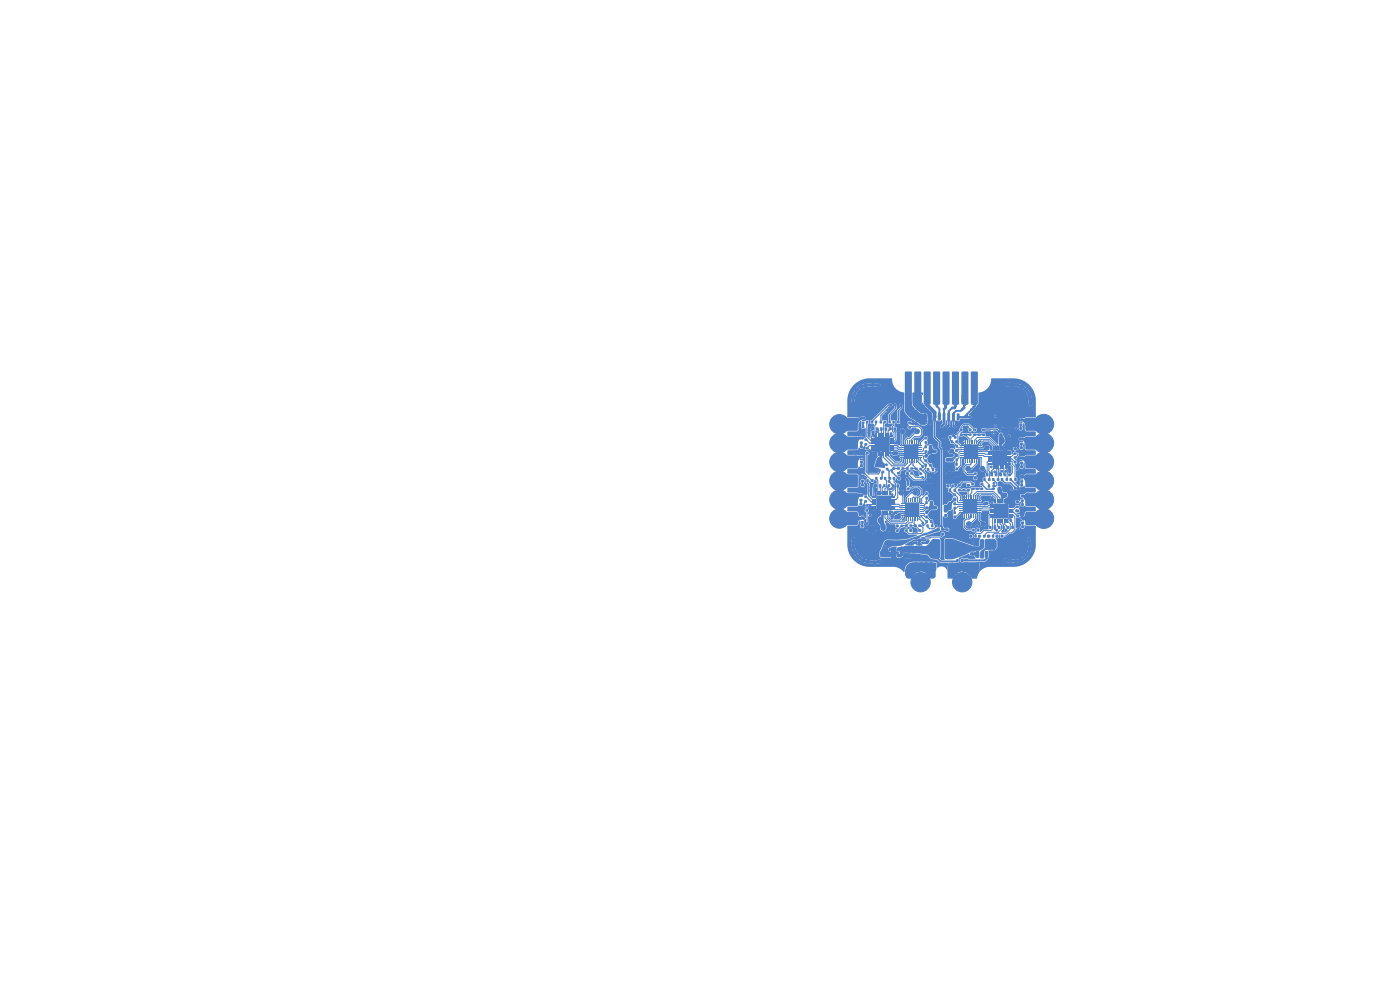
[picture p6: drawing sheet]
<svg xmlns="http://www.w3.org/2000/svg" width="297mm" height="210mm" viewBox="0 0 297 210" stroke-linecap="round" stroke-linejoin="round" font-family="sans-serif">
<circle cx="178.1" cy="90" r="2.05" fill="#4d7fc4" stroke="#4d7fc4" stroke-width=".21"/>
<g fill="#4d7fc4">
<path d="M179.1 88.7l2.7-.1 .2 .3v1.3l-.3 .2h-2.5l-.2-.3z"/>
<path d="M179.1 89.7l2.7-.1 .2 .3v1.3l-.3 .2h-2.5l-.2-.3z"/>
</g>
<circle cx="178.1" cy="94" r="2.05" fill="#4d7fc4" stroke="#4d7fc4" stroke-width=".21"/>
<g fill="#4d7fc4">
<path d="M179.1 92.7l2.7-.1 .2 .3v1.3l-.3 .2h-2.5l-.2-.3z"/>
<path d="M179.1 93.7l2.7-.1 .2 .3v1.3l-.3 .2h-2.5l-.2-.3z"/>
</g>
<circle cx="178.1" cy="98" r="2.05" fill="#4d7fc4" stroke="#4d7fc4" stroke-width=".21"/>
<g fill="#4d7fc4">
<path d="M179.1 96.7l2.7-.1 .2 .3v1.3l-.3 .2h-2.5l-.2-.3z"/>
<path d="M179.1 97.7l2.7-.1 .2 .3v1.3l-.3 .2h-2.5l-.2-.3z"/>
</g>
<circle cx="178.1" cy="102" r="2.05" fill="#4d7fc4" stroke="#4d7fc4" stroke-width=".21"/>
<g fill="#4d7fc4">
<path d="M179.1 100.7l2.7-.1 .2 .3v1.3l-.3 .2h-2.5l-.2-.3z"/>
<path d="M179.1 101.7l2.7-.1 .2 .3v1.3l-.3 .2h-2.5l-.2-.3z"/>
</g>
<circle cx="178.1" cy="106" r="2.05" fill="#4d7fc4" stroke="#4d7fc4" stroke-width=".21"/>
<g fill="#4d7fc4">
<path d="M179.1 104.7l2.7-.1 .2 .3v1.3l-.3 .2h-2.5l-.2-.3z"/>
<path d="M179.1 105.7l2.7-.1 .2 .3v1.3l-.3 .2h-2.5l-.2-.3z"/>
</g>
<circle cx="178.1" cy="110" r="2.05" fill="#4d7fc4" stroke="#4d7fc4" stroke-width=".21"/>
<g fill="#4d7fc4">
<path d="M179.1 108.7l2.7-.1 .2 .3v1.3l-.3 .2h-2.5l-.2-.3z"/>
<path d="M179.1 109.7l2.7-.1 .2 .3v1.3l-.3 .2h-2.5l-.2-.3z"/>
<path d="M217.6 88.7l2.7-.1 .2 .3v1.3l-.3 .2h-2.5l-.2-.3z"/>
<path d="M217.6 89.7l2.7-.1 .2 .3v1.3l-.3 .2h-2.5l-.2-.3z"/>
</g>
<circle cx="221.4" cy="90" r="2.1" fill="#4d7fc4" stroke="#4d7fc4" stroke-width=".21"/>
<g fill="#4d7fc4">
<path d="M217.6 92.7l2.7-.1 .2 .3v1.3l-.3 .2h-2.5l-.2-.3z"/>
<path d="M217.6 93.7l2.7-.1 .2 .3v1.3l-.3 .2h-2.5l-.2-.3z"/>
</g>
<circle cx="221.4" cy="94" r="2.1" fill="#4d7fc4" stroke="#4d7fc4" stroke-width=".21"/>
<g fill="#4d7fc4">
<path d="M217.6 96.7l2.7-.1 .2 .3v1.3l-.3 .2h-2.5l-.2-.3z"/>
<path d="M217.6 97.7l2.7-.1 .2 .3v1.3l-.3 .2h-2.5l-.2-.3z"/>
</g>
<circle cx="221.4" cy="98" r="2.1" fill="#4d7fc4" stroke="#4d7fc4" stroke-width=".21"/>
<g fill="#4d7fc4">
<path d="M217.6 100.7l2.7-.1 .2 .3v1.3l-.3 .2h-2.5l-.2-.3z"/>
<path d="M217.6 101.7l2.7-.1 .2 .3v1.3l-.3 .2h-2.5l-.2-.3z"/>
</g>
<circle cx="221.4" cy="102" r="2.1" fill="#4d7fc4" stroke="#4d7fc4" stroke-width=".21"/>
<g fill="#4d7fc4">
<path d="M217.6 104.7l2.7-.1 .2 .3v1.3l-.3 .2h-2.5l-.2-.3z"/>
<path d="M217.6 105.7l2.7-.1 .2 .3v1.3l-.3 .2h-2.5l-.2-.3z"/>
</g>
<circle cx="221.4" cy="106" r="2.1" fill="#4d7fc4" stroke="#4d7fc4" stroke-width=".21"/>
<g fill="#4d7fc4">
<path d="M217.6 108.7l2.7-.1 .2 .3v1.3l-.3 .2h-2.5l-.2-.3z"/>
<path d="M217.6 109.7l2.7-.1 .2 .3v1.3l-.3 .2h-2.5l-.2-.3z"/>
</g>
<circle cx="221.4" cy="110" r="2.1" fill="#4d7fc4" stroke="#4d7fc4" stroke-width=".21"/>
<path d="M192.9 119.6h.9v1h-.9z" fill="#4d7fc4"/>
<g fill="#4d7fc4" stroke="#4d7fc4" stroke-width=".21">
<circle cx="195.3" cy="123.5" r="2.05"/>
<circle cx="204.1" cy="123.5" r="2.05"/>
</g>
<path d="M205.7 119.6h.9v1h-.9z" fill="#4d7fc4"/>
<g fill="#4d7fc4" stroke="#4d7fc4" stroke-width=".21">
<circle cx="184.5" cy="85" r="2.2"/>
<circle cx="184.5" cy="115.5" r="2.2"/>
<circle cx="215" cy="85" r="2.2"/>
<circle cx="215" cy="115.5" r="2.2"/>
</g>
<g fill="#4d7fc4">
<path d="M192 78.9l1.2-.1 .2 .2v6.6l-.2 .2h-1l-.3-.2z"/>
<path d="M194 78.9l1.2-.1 .3 .2v6.6l-.3 .2h-1l-.3-.2z"/>
<path d="M196 78.9l1.2-.1 .2 .2v6.6l-.2 .2h-1l-.2-.2z"/>
<path d="M198 78.9l1.2-.1 .3 .2v6.6l-.3 .2h-1l-.3-.2z"/>
<path d="M200 78.9l1.2-.1 .2 .2v6.6l-.2 .2h-1l-.3-.2z"/>
<path d="M202 78.9l1.2-.1 .2 .2v6.6l-.2 .2h-1l-.3-.2z"/>
<path d="M204 78.9l1.2-.1 .2 .2v6.6l-.2 .2h-1l-.3-.2z"/>
<path d="M206 78.9l1.2-.1 .2 .2v6.6l-.2 .2h-1l-.2-.2z"/>
<path d="M202.3 108.5h.4v.5h-.4z"/>
<path d="M201.3 108.5h.5v.5h-.5z"/>
<path d="M186.4 110h.8v.8h-.8z"/>
<path d="M184.9 110h.7v.8h-.7z"/>
<path d="M195 99.3h.6v.4h-.6z"/>
<path d="M195 100.3h.6v.4h-.6z"/>
<path d="M193.4 116h1.3l.1 .2v.6l-.2 .2h-1.1l-.1-.3z"/>
<path d="M193.4 117.9h1.3l.1 .2v.6l-.2 .2h-1.1l-.1-.3z"/>
<path d="M215.1 95h.6v.4h-.6z"/>
<path d="M215.1 96h.6v.4h-.6z"/>
<path d="M196 87.7l.6 .1-.1 1.4h-.5z"/>
<path d="M197 87.7l.6 .1-.1 1.4h-.5z"/>
<path d="M198 87.7l.6 .1-.1 1.4h-.5z"/>
<path d="M199 87.7l.6 .1-.1 1.4h-.5z"/>
<path d="M200 87.7l.6 .1-.1 1.4h-.5z"/>
<path d="M201 87.7l.6 .1-.1 1.4h-.5z"/>
<path d="M202 87.7l.6 .1-.1 1.4h-.5z"/>
<path d="M203 87.7l.6 .1-.1 1.4h-.5z"/>
<path d="M194.4 83.8l.9-.1 .3 .1v1.4l-.2 .3h-.8l-.2-.2z"/>
<path d="M204 83.8l.9-.1 .3 .1v1.4l-.2 .3h-.8l-.2-.2z"/>
<path d="M197.6 111.3h.4v.5h-.4z"/>
<path d="M196.5 111.3h.5v.5h-.5z"/>
<path d="M197.8 114.4h1.3l.3 .2v3.5l-.2 .3h-1.3l-.2-.2v-3.5z"/>
<path d="M200.5 114.4h1.3l.3 .2v3.5l-.2 .3h-1.3l-.2-.2v-3.5z"/>
</g>
<circle cx="194.2" cy="104.5" r=".5" fill="#4d7fc4" stroke="#4d7fc4" stroke-width=".21"/>
<g fill="#4d7fc4">
<path d="M196.2 98.4h.4v.5h-.4z"/>
<path d="M197.2 98.4h.4v.5h-.4z"/>
<path d="M212.7 111.6h.5v.6h-.5z"/>
<path d="M211.7 111.6h.5v.6h-.5z"/>
<path d="M188.6 90.7h.5v.5h-.5z"/>
<path d="M189.6 90.7h.5v.5h-.5z"/>
<path d="M182.4 104.8h.5v.5h-.5z"/>
<path d="M182.4 105.9h.5v.4h-.5z"/>
<path d="M188 114.8l1.2-.1 .2 .2v.6l-.3 .2h-1l-.2-.3z"/>
<path d="M188 112.9l1.2-.1 .2 .2v.6l-.3 .2h-1l-.2-.3z"/>
<path d="M198.1 95.5h.5v.5h-.5z"/>
<path d="M198.1 96.4h.5v.5h-.5z"/>
<path d="M212.3 93.1h.7v.8h-.7z"/>
<path d="M213.8 93.1h.8v.8h-.8z"/>
<path d="M186.6 89.2h.5v.6h-.5z"/>
<path d="M185.6 89.2h.5v.6h-.5z"/>
<path d="M191.3 99.1h.5v.5h-.5z"/>
<path d="M191.3 100.2h.5v.4h-.5z"/>
<path d="M215.6 108.1h.6v.5h-.6z"/>
<path d="M215.6 109.2h.6v.4h-.6z"/>
<path d="M203.9 118.6h.5v.6h-.5z"/>
<path d="M202.9 118.6h.4v.6h-.4z"/>
<path d="M210.5 101.4h.4v.6h-.4z"/>
<path d="M211.5 101.4h.5v.6h-.5z"/>
<path d="M212.8 104.6h.8v.8h-.8z"/>
<path d="M214.3 104.6h.8v.8h-.8z"/>
<path d="M210.1 100.5h.5v.5h-.5z"/>
<path d="M209.2 100.5h.5v.5h-.5z"/>
<path d="M207.4 92h.6v.4h-.6z"/>
<path d="M207.4 91h.6v.4h-.6z"/>
<path d="M182.4 92.7h.6v.4h-.6z"/>
<path d="M182.4 93.7h.6v.4h-.6z"/>
<path d="M205.9 116.3h.5v.5h-.5z"/>
<path d="M205.9 117.3h.5v.4h-.5z"/>
<path d="M194.1 99.3h.6v.4h-.6z"/>
<path d="M194.1 100.3h.6v.4h-.6z"/>
<path d="M203.4 108.5h.7v.2h-.7z"/>
<path d="M203.4 108.1h.7v.2h-.7z"/>
<path d="M203.4 107.7h.7v.2h-.7z"/>
<path d="M203.4 107.3h.7v.2h-.7z"/>
<path d="M203.4 106.9h.7v.2h-.7z"/>
<path d="M203.4 106.5h.7v.2h-.7z"/>
<path d="M203.4 106.1h.7v.2h-.7z"/>
<path d="M204.5 105.1h.2v.7h-.2z"/>
<path d="M204.9 105.1h.2v.7h-.2z"/>
<path d="M205.3 105.1h.2v.7h-.2z"/>
<path d="M205.7 105.1h.2v.7h-.2z"/>
<path d="M206.1 105.1h.2v.7h-.2z"/>
<path d="M206.5 105.1h.2v.7h-.2z"/>
<path d="M206.9 105.1h.2v.7h-.2z"/>
<path d="M207.4 106.1h.7v.2h-.7z"/>
<path d="M207.4 106.5h.7v.2h-.7z"/>
<path d="M207.4 106.9h.7v.2h-.7z"/>
<path d="M207.4 107.3h.7v.2h-.7z"/>
<path d="M207.4 107.7h.7v.2h-.7z"/>
<path d="M207.4 108.1h.7v.2h-.7z"/>
<path d="M207.4 108.5h.7v.2h-.7z"/>
<path d="M206.9 109.1h.2v.7h-.2z"/>
<path d="M206.5 109.1h.2v.7h-.2z"/>
<path d="M206.1 109.1h.2v.7h-.2z"/>
<path d="M205.7 109.1h.2v.7h-.2z"/>
<path d="M205.3 109.1h.2v.7h-.2z"/>
<path d="M204.9 109.1h.2v.7h-.2z"/>
<path d="M204.5 109.1h.2v.7h-.2z"/>
<path d="M204.3 106h2.9v2.9h-2.9z"/>
<path d="M200.7 112.1h.5v.5h-.5z"/>
<path d="M200.7 113.1h.5v.4h-.5z"/>
<path d="M201.7 95.3h.5v.6h-.5z"/>
<path d="M202.7 95.3h.5v.6h-.5z"/>
<path d="M203.2 102.7h.6v.5h-.6z"/>
<path d="M203.2 103.7h.6v.5h-.6z"/>
<path d="M212.1 92h.5v.6h-.5z"/>
<path d="M213.1 92h.4v.6h-.4z"/>
<path d="M194.9 94.5h.7v.2h-.7z"/>
<path d="M194.9 94.9h.7v.2h-.7z"/>
<path d="M194.9 95.3h.7v.2h-.7z"/>
<path d="M194.9 95.7h.7v.2h-.7z"/>
<path d="M194.9 96.1h.7v.2h-.7z"/>
<path d="M194.9 96.5h.7v.2h-.7z"/>
<path d="M194.9 96.9h.7v.2h-.7z"/>
<path d="M194.4 97.4h.2v.7h-.2z"/>
<path d="M194 97.4h.2v.7h-.2z"/>
<path d="M193.6 97.4h.2v.7h-.2z"/>
<path d="M193.2 97.4h.2v.7h-.2z"/>
<path d="M192.8 97.4h.2v.7h-.2z"/>
<path d="M192.4 97.4h.2v.7h-.2z"/>
<path d="M192 97.4h.2v.7h-.2z"/>
<path d="M190.9 96.9h.7v.2h-.7z"/>
<path d="M190.9 96.5h.7v.2h-.7z"/>
<path d="M190.9 96.1h.7v.2h-.7z"/>
<path d="M190.9 95.7h.7v.2h-.7z"/>
<path d="M190.9 95.3h.7v.2h-.7z"/>
<path d="M190.9 94.9h.7v.2h-.7z"/>
<path d="M190.9 94.5h.7v.2h-.7z"/>
<path d="M192 93.4h.2v.8h-.2z"/>
<path d="M192.4 93.4h.2v.8h-.2z"/>
<path d="M192.8 93.4h.2v.8h-.2z"/>
<path d="M193.2 93.4h.2v.8h-.2z"/>
<path d="M193.6 93.4h.2v.8h-.2z"/>
<path d="M194 93.4h.2v.8h-.2z"/>
<path d="M194.4 93.4h.2v.8h-.2z"/>
<path d="M191.8 94.3h2.9v2.9h-2.9z"/>
<path d="M190.3 100.2h.6v.4h-.6z"/>
<path d="M190.3 99.1h.6v.5h-.6z"/>
<path d="M211.8 103.5h.5v.6h-.5z"/>
<path d="M212.8 103.5h.4v.6h-.4z"/>
<path d="M192.2 100.2h.6v.4h-.6z"/>
<path d="M192.2 99.2h.6v.4h-.6z"/>
<path d="M211 106h.3v.7h-.3z"/>
<path d="M211.5 106h.3v.7h-.3z"/>
<path d="M212 106h.3v.7h-.3z"/>
<path d="M212.5 106h.3v.7h-.3z"/>
<path d="M213 106h.3v.7h-.3z"/>
<path d="M213.5 106h.3v.7h-.3z"/>
<path d="M214.1 107h.7v.3h-.7z"/>
<path d="M214.1 107.5h.7v.3h-.7z"/>
<path d="M214.1 108h.7v.3h-.7z"/>
<path d="M214.1 108.5h.7v.3h-.7z"/>
<path d="M214.1 109h.7v.3h-.7z"/>
<path d="M214.1 109.5h.7v.3h-.7z"/>
<path d="M213.5 110.1h.3v.7h-.3z"/>
<path d="M213 110.1h.3v.7h-.3z"/>
<path d="M212.5 110.1h.3v.7h-.3z"/>
<path d="M212 110.1h.3v.7h-.3z"/>
<path d="M211.5 110.1h.3v.7h-.3z"/>
<path d="M211 110.1h.3v.7h-.3z"/>
<path d="M210 109.5h.7v.3h-.7z"/>
<path d="M210 109h.7v.3h-.7z"/>
<path d="M210 108.5h.7v.3h-.7z"/>
<path d="M210 108h.7v.3h-.7z"/>
<path d="M210 107.5h.7v.3h-.7z"/>
<path d="M210 107h.7v.3h-.7z"/>
<path d="M211 107h2.8v2.8h-2.8z"/>
<path d="M202.3 104.7h.5v.5h-.5z"/>
<path d="M201.3 104.7h.4v.5h-.4z"/>
<path d="M196.2 93.6h.5v.5h-.5z"/>
<path d="M197.1 93.6h.5v.5h-.5z"/>
<path d="M207.1 114.5h.6v1.2h-.6z"/>
<path d="M208.1 114.5h.5v1.2h-.5z"/>
<path d="M209 114.5h.6v1.2h-.6z"/>
<path d="M209 117h.6v1.2h-.6z"/>
<path d="M208.1 117h.5v1.2h-.5z"/>
<path d="M207.1 117h.6v1.2h-.6z"/>
<path d="M200.7 97.3h.6v.5h-.6z"/>
<path d="M200.7 96.3h.6v.5h-.6z"/>
<path d="M196.3 106.3h.5v.6h-.5z"/>
<path d="M197.3 106.3h.5v.6h-.5z"/>
<path d="M202.7 93.4h.5v.6h-.5z"/>
<path d="M201.7 93.4h.5v.6h-.5z"/>
<path d="M202.7 94.4h.5v.5h-.5z"/>
<path d="M201.7 94.4h.5v.5h-.5z"/>
<path d="M183.7 95.9h.6v.5h-.6z"/>
<path d="M183.7 94.9h.6v.4h-.6z"/>
<path d="M196.4 105.4h.4v.6h-.4z"/>
<path d="M197.3 105.4h.5v.6h-.5z"/>
<path d="M201.3 106.6h.5v.5h-.5z"/>
<path d="M202.3 106.6h.5v.5h-.5z"/>
<path d="M216.6 109.6h.6v.5h-.6z"/>
<path d="M216.6 110.6h.6v.5h-.6z"/>
<path d="M202.7 98.2h.4v.6h-.4z"/>
<path d="M201.7 98.2h.5v.6h-.5z"/>
<path d="M202.7 96.3h.4v.5h-.4z"/>
<path d="M201.7 96.3h.5v.5h-.5z"/>
<path d="M188.5 89.2h.5v.6h-.5z"/>
<path d="M187.5 89.2h.4v.6h-.4z"/>
<path d="M182.7 100.8h.6v.5h-.6z"/>
<path d="M182.7 101.8h.6v.5h-.6z"/>
</g>
<circle cx="194.5" cy="91.5" r=".5" fill="#4d7fc4" stroke="#4d7fc4" stroke-width=".21"/>
<g fill="#4d7fc4">
<path d="M190.1 112.3h.5v.5h-.5z"/>
<path d="M190.1 111.3h.5v.5h-.5z"/>
<path d="M190.1 114.9h.8v.8h-.8z"/>
<path d="M190.1 113.3h.8v.8h-.8z"/>
<path d="M195.2 106.8h.7v.2h-.7z"/>
<path d="M195.2 107.2h.7v.2h-.7z"/>
<path d="M195.2 107.6h.7v.2h-.7z"/>
<path d="M195.2 108h.7v.2h-.7z"/>
<path d="M195.2 108.4h.7v.2h-.7z"/>
<path d="M195.2 108.8h.7v.2h-.7z"/>
<path d="M195.2 109.2h.7v.2h-.7z"/>
<path d="M194.6 109.7h.2v.8h-.2z"/>
<path d="M194.2 109.7h.2v.8h-.2z"/>
<path d="M193.8 109.7h.2v.8h-.2z"/>
<path d="M193.4 109.7h.2v.8h-.2z"/>
<path d="M193 109.7h.2v.8h-.2z"/>
<path d="M192.6 109.7h.2v.8h-.2z"/>
<path d="M192.2 109.7h.2v.8h-.2z"/>
<path d="M191.2 109.2h.7v.2h-.7z"/>
<path d="M191.2 108.8h.7v.2h-.7z"/>
<path d="M191.2 108.4h.7v.2h-.7z"/>
<path d="M191.2 108h.7v.2h-.7z"/>
<path d="M191.2 107.6h.7v.2h-.7z"/>
<path d="M191.2 107.2h.7v.2h-.7z"/>
<path d="M191.2 106.8h.7v.2h-.7z"/>
<path d="M192.2 105.8h.2v.7h-.2z"/>
<path d="M192.6 105.8h.2v.7h-.2z"/>
<path d="M193 105.8h.2v.7h-.2z"/>
<path d="M193.4 105.8h.2v.7h-.2z"/>
<path d="M193.8 105.8h.2v.7h-.2z"/>
<path d="M194.2 105.8h.2v.7h-.2z"/>
<path d="M194.6 105.8h.2v.7h-.2z"/>
<path d="M192.1 106.7h2.9v2.9h-2.9z"/>
<path d="M196.3 104.4h.5v.6h-.5z"/>
<path d="M197.4 104.4h.4v.6h-.4z"/>
<path d="M203.7 96.9h.7v.2h-.7z"/>
<path d="M203.7 96.5h.7v.2h-.7z"/>
<path d="M203.7 96.1h.7v.2h-.7z"/>
<path d="M203.7 95.7h.7v.2h-.7z"/>
<path d="M203.7 95.3h.7v.2h-.7z"/>
<path d="M203.7 94.9h.7v.2h-.7z"/>
<path d="M203.7 94.5h.7v.2h-.7z"/>
<path d="M204.7 93.5h.2v.7h-.2z"/>
<path d="M205.1 93.5h.2v.7h-.2z"/>
<path d="M205.5 93.5h.2v.7h-.2z"/>
<path d="M205.9 93.5h.2v.7h-.2z"/>
<path d="M206.3 93.5h.2v.7h-.2z"/>
<path d="M206.7 93.5h.2v.7h-.2z"/>
<path d="M207.1 93.5h.2v.7h-.2z"/>
<path d="M207.6 94.5h.7v.2h-.7z"/>
<path d="M207.6 94.9h.7v.2h-.7z"/>
<path d="M207.6 95.3h.7v.2h-.7z"/>
<path d="M207.6 95.7h.7v.2h-.7z"/>
<path d="M207.6 96.1h.7v.2h-.7z"/>
<path d="M207.6 96.5h.7v.2h-.7z"/>
<path d="M207.6 96.9h.7v.2h-.7z"/>
<path d="M207.1 97.4h.2v.7h-.2z"/>
<path d="M206.7 97.4h.2v.7h-.2z"/>
<path d="M206.3 97.4h.2v.7h-.2z"/>
<path d="M205.9 97.4h.2v.7h-.2z"/>
<path d="M205.5 97.4h.2v.7h-.2z"/>
<path d="M205.1 97.4h.2v.7h-.2z"/>
<path d="M204.7 97.4h.2v.7h-.2z"/>
<path d="M204.6 94.4h2.8v2.8h-2.8z"/>
<path d="M199.7 113.1h.6v.5h-.6z"/>
<path d="M199.7 112.1h.6v.4h-.6z"/>
<path d="M185.5 102.8h.5v.5h-.5z"/>
<path d="M186.5 102.8h.4v.5h-.4z"/>
<path d="M203.6 91h.6v.4h-.6z"/>
<path d="M203.6 92h.6v.4h-.6z"/>
<path d="M183.4 94h.6v.5h-.6z"/>
<path d="M183.4 93h.6v.5h-.6z"/>
<path d="M216.7 111.5h.5v.5h-.5z"/>
<path d="M216.7 112.5h.5v.4h-.5z"/>
<path d="M193.9 111.3h.5v.4h-.5z"/>
<path d="M193.9 112.3h.5v.5h-.5z"/>
<path d="M216.4 96.9h.6v.5h-.6z"/>
<path d="M216.4 98h.6v.4h-.6z"/>
<path d="M197.7 99.3h.5v.6h-.5z"/>
<path d="M196.7 99.3h.4v.6h-.4z"/>
<path d="M196.3 110.3h.5v.6h-.5z"/>
<path d="M197.4 110.3h.4v.6h-.4z"/>
<path d="M184.8 89.3h.4v.5h-.4z"/>
<path d="M183.7 89.3h.5v.5h-.5z"/>
</g>
<circle cx="205.5" cy="111.2" r=".5" fill="#4d7fc4" stroke="#4d7fc4" stroke-width=".21"/>
<g fill="#4d7fc4">
<path d="M201.4 92.5h.4v.5h-.4z"/>
<path d="M202.4 92.5h.5v.5h-.5z"/>
<path d="M207.6 113.5h.4v.5h-.4z"/>
<path d="M208.6 113.5h.4v.5h-.4z"/>
<path d="M216.5 102.7h.5v.5h-.5z"/>
<path d="M216.5 103.7h.5v.5h-.5z"/>
<path d="M196.2 97.4h.4v.6h-.4z"/>
<path d="M197.2 97.4h.4v.6h-.4z"/>
<path d="M182.5 96.7h.5v.5h-.5z"/>
<path d="M182.5 97.7h.5v.5h-.5z"/>
<path d="M216.3 90.7h.5v.5h-.5z"/>
<path d="M216.3 91.6h.5v.5h-.5z"/>
<path d="M204.7 119.6h.6v.4h-.6z"/>
<path d="M204.7 118.5h.6v.5h-.6z"/>
<path d="M214.2 101.4h.5v.6h-.5z"/>
<path d="M215.2 101.4h.5v.6h-.5z"/>
<path d="M192 112.3h.6v.5h-.6z"/>
<path d="M192 111.3h.6v.4h-.6z"/>
<path d="M195.4 114h.6l.1 .2-.6 .1z"/>
<path d="M195.4 114.5h.6l.1 .2-.6 .1z"/>
<path d="M195.4 115h.6l.1 .2-.6 .1z"/>
<path d="M194 115h.6v.2l-.6 .1z"/>
<path d="M194 114.5h.6v.2l-.6 .1z"/>
<path d="M194 114h.6v.2l-.6 .1z"/>
<path d="M204.2 103.7h.6v.5h-.6z"/>
<path d="M204.2 102.7h.6v.5h-.6z"/>
<path d="M197.3 107.4h.5v.6h-.5z"/>
<path d="M196.3 107.4h.5v.6h-.5z"/>
<path d="M209.2 94.9h.5v.5h-.5z"/>
<path d="M209.2 93.9h.5v.5h-.5z"/>
<path d="M216.4 94.8h.5v.5h-.5z"/>
<path d="M216.4 95.7h.5v.5h-.5z"/>
<path d="M207 103.5h.6v.4h-.6z"/>
<path d="M207 102.4h.6v.5h-.6z"/>
<path d="M182.6 109.5h.6v.5h-.6z"/>
<path d="M182.6 110.5h.6v.5h-.6z"/>
<path d="M189.8 108.5h.5v.4h-.5z"/>
<path d="M189.8 109.4h.5v.5h-.5z"/>
<path d="M192.3 102.5h.6v.4h-.6z"/>
<path d="M192.3 103.5h.6v.5h-.6z"/>
<path d="M205.1 103.7h.6v.5h-.6z"/>
<path d="M205.1 102.7h.6v.5h-.6z"/>
<path d="M196.2 96.5h.5v.5h-.5z"/>
<path d="M197.1 96.5h.5v.5h-.5z"/>
<path d="M202.3 105.7h.5v.5h-.5z"/>
<path d="M201.3 105.7h.5v.5h-.5z"/>
<path d="M200.3 109.1h.6v.5h-.6z"/>
<path d="M200.3 108.1h.6v.5h-.6z"/>
<path d="M183.4 106.1h.5v.5h-.5z"/>
<path d="M183.4 105.1h.5v.5h-.5z"/>
<path d="M188.6 101.2h.4v.6h-.4z"/>
<path d="M187.5 101.2h.5v.6h-.5z"/>
<path d="M182.7 102.7h.5v.4h-.5z"/>
<path d="M182.7 103.6h.5v.5h-.5z"/>
<path d="M202.3 109.4h.5v.6h-.5z"/>
<path d="M201.3 109.4h.4v.6h-.4z"/>
<path d="M198.2 107.5h.5v.5h-.5z"/>
<path d="M198.2 108.4h.5v.5h-.5z"/>
<path d="M216.5 98.8h.5v.5h-.5z"/>
<path d="M216.5 99.8h.5v.4h-.5z"/>
<path d="M207.3 112.2h.5v.5h-.5z"/>
<path d="M206.3 112.2h.5v.5h-.5z"/>
<path d="M202.7 97.2h.5v.6h-.5z"/>
<path d="M201.7 97.2h.5v.6h-.5z"/>
<path d="M200.3 107.2h.6v.5h-.6z"/>
<path d="M200.3 106.3h.6v.4h-.6z"/>
<path d="M198.8 112.1h.5v.5h-.5z"/>
<path d="M198.8 113h.5v.5h-.5z"/>
</g>
<circle cx="208.6" cy="111.2" r=".5" fill="#4d7fc4" stroke="#4d7fc4" stroke-width=".21"/>
<g fill="#4d7fc4">
<path d="M192.7 89.4h.6v.5h-.6z"/>
<path d="M192.7 90.4h.6v.5h-.6z"/>
<path d="M216.4 92.9h.6v.5h-.6z"/>
<path d="M216.4 93.9h.6v.5h-.6z"/>
<path d="M185.7 98.5h.4v.6h-.4z"/>
<path d="M184.7 98.5h.5v.6h-.5z"/>
<path d="M209.4 113.5h.5v.5h-.5z"/>
<path d="M210.4 113.5h.5v.5h-.5z"/>
<path d="M184.9 90.7h.5v.5h-.5z"/>
<path d="M185.8 90.7h.5v.5h-.5z"/>
<path d="M186.7 90.7h.5v.5h-.5z"/>
<path d="M187.7 90.7h.5v.5h-.5z"/>
<path d="M186.8 111.3h.5v.6h-.5z"/>
<path d="M185.9 111.3h.5v.6h-.5z"/>
</g>
<circle cx="191.2" cy="104.5" r=".5" fill="#4d7fc4" stroke="#4d7fc4" stroke-width=".21"/>
<g fill="#4d7fc4">
<path d="M215.1 96.8h.5v.5h-.5z"/>
<path d="M215.1 97.8h.5v.5h-.5z"/>
<path d="M195.4 116.1l1.3-.1 .1 .2v.6l-.2 .2h-1.1l-.1-.3z"/>
<path d="M195.4 118l1.3-.1 .1 .2v.6l-.2 .2h-1.1l-.1-.3z"/>
<path d="M202.3 107.5h.5v.6h-.5z"/>
<path d="M201.3 107.5h.4v.6h-.4z"/>
<path d="M208.4 92h.5v.4h-.5z"/>
<path d="M208.4 91h.5v.4h-.5z"/>
<path d="M205.7 113.5h.5v.5h-.5z"/>
<path d="M206.7 113.5h.5v.5h-.5z"/>
<path d="M189.3 102.8h.4v.5h-.4z"/>
<path d="M190.2 102.8h.5v.5h-.5z"/>
<path d="M182.8 88.4h.6v.5h-.6z"/>
<path d="M182.8 89.5h.6v.4h-.6z"/>
<path d="M193.1 99.2h.6v.4h-.6z"/>
<path d="M193.1 100.2h.6v.4h-.6z"/>
<path d="M216.6 104.9h.6v.5h-.6z"/>
<path d="M216.6 106h.6v.4h-.6z"/>
<path d="M216.6 106.8h.6v.5h-.6z"/>
<path d="M216.6 107.8h.6v.4h-.6z"/>
<path d="M183.6 108h.6v.5h-.6z"/>
<path d="M183.6 107h.6v.5h-.6z"/>
<path d="M182.8 90.3h.5v.5h-.5z"/>
<path d="M182.8 91.3h.5v.4h-.5z"/>
<path d="M206.6 101.2h.6v.5h-.6z"/>
<path d="M206.6 100.2h.6v.5h-.6z"/>
<path d="M202.7 99.2h.5v.6h-.5z"/>
<path d="M201.7 99.2h.5v.6h-.5z"/>
<path d="M208.9 106.5h.6v.5h-.6z"/>
<path d="M208.9 105.6h.6v.4h-.6z"/>
<path d="M196.3 109.4h.5v.5h-.5z"/>
<path d="M197.4 109.4h.4v.5h-.4z"/>
<path d="M187.4 102.8h.4v.5h-.4z"/>
<path d="M188.3 102.8h.5v.5h-.5z"/>
<path d="M210.8 111.6h.5v.6h-.5z"/>
<path d="M209.9 111.6h.4v.6h-.4z"/>
<path d="M186.7 101.2h.5v.5h-.5z"/>
<path d="M185.7 101.2h.4v.5h-.4z"/>
<path d="M182.5 94.5h.5v.5h-.5z"/>
<path d="M182.5 95.5h.5v.5h-.5z"/>
<path d="M212.3 101.4h.5v.6h-.5z"/>
<path d="M213.4 101.4h.4v.6h-.4z"/>
</g>
<circle cx="191.5" cy="91.5" r=".5" fill="#4d7fc4" stroke="#4d7fc4" stroke-width=".21"/>
<g fill="#4d7fc4">
<path d="M213.9 100.5h.5v.5h-.5z"/>
<path d="M212.9 100.5h.5v.5h-.5z"/>
</g>
<circle cx="208.4" cy="99.4" r=".5" fill="#4d7fc4" stroke="#4d7fc4" stroke-width=".21"/>
<g fill="#4d7fc4">
<path d="M206.5 90.9h.5v.5h-.5z"/>
<path d="M206.5 92h.5v.4h-.5z"/>
<path d="M212 100.5h.5v.5h-.5z"/>
<path d="M211.1 100.5h.4v.5h-.4z"/>
<path d="M192 116.5h.5v.5h-.5z"/>
<path d="M192 117.5h.5v.4h-.5z"/>
<path d="M208 103.5h.6v.4h-.6z"/>
<path d="M208 102.4h.6v.5h-.6z"/>
<path d="M188.6 108.4h.3v.7h-.3z"/>
<path d="M188.1 108.4h.3v.7h-.3z"/>
<path d="M187.6 108.4h.3v.7h-.3z"/>
<path d="M187.1 108.4h.3v.7h-.3z"/>
<path d="M186.6 108.4h.3v.7h-.3z"/>
<path d="M186.1 108.4h.3v.7h-.3z"/>
<path d="M185.1 107.8h.7v.3h-.7z"/>
<path d="M185.1 107.3h.7v.3h-.7z"/>
<path d="M185.1 106.8h.7v.3h-.7z"/>
<path d="M185.1 106.3h.7v.3h-.7z"/>
<path d="M185.1 105.8h.7v.3h-.7z"/>
<path d="M185.1 105.3h.7v.3h-.7z"/>
<path d="M186.1 104.3h.3v.7h-.3z"/>
<path d="M186.6 104.3h.3v.7h-.3z"/>
<path d="M187.1 104.3h.3v.7h-.3z"/>
<path d="M187.6 104.3h.3v.7h-.3z"/>
<path d="M188.1 104.3h.3v.7h-.3z"/>
<path d="M188.6 104.3h.3v.7h-.3z"/>
<path d="M189.2 105.3h.7v.3h-.7z"/>
<path d="M189.2 105.8h.7v.3h-.7z"/>
<path d="M189.2 106.3h.7v.3h-.7z"/>
<path d="M189.2 106.8h.7v.3h-.7z"/>
<path d="M189.2 107.3h.7v.3h-.7z"/>
<path d="M189.2 107.8h.7v.3h-.7z"/>
<path d="M186.1 105.3h2.8v2.8h-2.8z"/>
<path d="M182.7 111.4h.5v.5h-.5z"/>
<path d="M182.7 112.4h.5v.4h-.5z"/>
<path d="M190.4 89.2h.4v.6h-.4z"/>
<path d="M189.3 89.2h.5v.6h-.5z"/>
<path d="M189.6 95.9h.5v.4h-.5z"/>
<path d="M189.6 96.8h.5v.5h-.5z"/>
<path d="M208.6 101.4h.5v.6h-.5z"/>
<path d="M209.6 101.4h.5v.6h-.5z"/>
<path d="M188.3 96h.2v.7h-.2z"/>
<path d="M187.8 96h.3v.7h-.3z"/>
<path d="M187.3 96h.2v.7h-.2z"/>
<path d="M186.8 96h.3v.7h-.3z"/>
<path d="M186.3 96h.2v.7h-.2z"/>
<path d="M185.8 96h.3v.7h-.3z"/>
<path d="M184.8 95.4h.7v.3h-.7z"/>
<path d="M184.8 94.9h.7v.3h-.7z"/>
<path d="M184.8 94.4h.7v.3h-.7z"/>
<path d="M184.8 93.9h.7v.3h-.7z"/>
<path d="M184.8 93.4h.7v.3h-.7z"/>
<path d="M184.8 92.9h.7v.3h-.7z"/>
<path d="M185.8 91.9h.3v.7h-.3z"/>
<path d="M186.3 91.9h.2v.7h-.2z"/>
<path d="M186.8 91.9h.3v.7h-.3z"/>
<path d="M187.3 91.9h.2v.7h-.2z"/>
<path d="M187.8 91.9h.3v.7h-.3z"/>
<path d="M188.3 91.9h.2v.7h-.2z"/>
<path d="M188.9 92.9h.7v.3h-.7z"/>
<path d="M188.9 93.4h.7v.3h-.7z"/>
<path d="M188.9 93.9h.7v.3h-.7z"/>
<path d="M188.9 94.4h.7v.3h-.7z"/>
<path d="M188.9 94.9h.7v.3h-.7z"/>
<path d="M188.9 95.4h.7v.3h-.7z"/>
<path d="M185.8 92.9h2.8v2.8h-2.8z"/>
<path d="M204.6 92h.5v.4h-.5z"/>
<path d="M204.6 91h.5v.4h-.5z"/>
<path d="M210.6 116h.5v.5h-.5z"/>
<path d="M210.6 117h.5v.4h-.5z"/>
</g>
<circle cx="205.4" cy="99.4" r=".5" fill="#4d7fc4" stroke="#4d7fc4" stroke-width=".21"/>
<g fill="#4d7fc4">
<path d="M201.9 102.8h.4v.5h-.4z"/>
<path d="M200.8 102.8h.5v.5h-.5z"/>
<path d="M210.7 94.7h.3v.7h-.3z"/>
<path d="M211.2 94.7h.3v.7h-.3z"/>
<path d="M211.7 94.7h.3v.7h-.3z"/>
<path d="M212.2 94.7h.3v.7h-.3z"/>
<path d="M212.7 94.7h.3v.7h-.3z"/>
<path d="M213.2 94.7h.3v.7h-.3z"/>
<path d="M213.8 95.7h.7v.3h-.7z"/>
<path d="M213.8 96.2h.7v.3h-.7z"/>
<path d="M213.8 96.7h.7v.3h-.7z"/>
<path d="M213.8 97.2h.7v.3h-.7z"/>
<path d="M213.8 97.7h.7v.3h-.7z"/>
<path d="M213.8 98.2h.7v.3h-.7z"/>
<path d="M213.2 98.8h.3v.7h-.3z"/>
<path d="M212.7 98.8h.3v.7h-.3z"/>
<path d="M212.2 98.8h.3v.7h-.3z"/>
<path d="M211.7 98.8h.3v.7h-.3z"/>
<path d="M211.2 98.8h.3v.7h-.3z"/>
<path d="M210.7 98.8h.3v.7h-.3z"/>
<path d="M209.7 98.2h.7v.3h-.7z"/>
<path d="M209.7 97.7h.7v.3h-.7z"/>
<path d="M209.7 97.2h.7v.3h-.7z"/>
<path d="M209.7 96.7h.7v.3h-.7z"/>
<path d="M209.7 96.2h.7v.3h-.7z"/>
<path d="M209.7 95.7h.7v.3h-.7z"/>
<path d="M210.7 95.7h2.8v2.8h-2.8z"/>
<path d="M192.9 111.3h.6v.4h-.6z"/>
<path d="M192.9 112.3h.6v.4h-.6z"/>
<path d="M215.5 106.2h.6v.5h-.6z"/>
<path d="M215.5 107.3h.6v.4h-.6z"/>
<path d="M186.2 97.2h.7v.8h-.7z"/>
<path d="M184.6 97.2h.8v.8h-.8z"/>
<path d="M214.6 111.6h.5v.6h-.5z"/>
<path d="M213.6 111.6h.5v.6h-.5z"/>
<path d="M184.8 101.7h.5v.5h-.5z"/>
<path d="M183.8 101.7h.5v.5h-.5z"/>
<path d="M191 111.3h.6v.5h-.6z"/>
<path d="M191 112.4h.6v.4h-.6z"/>
<path d="M196.2 94.5h.4v.6h-.4z"/>
<path d="M197.2 94.5h.4v.6h-.4z"/>
<path d="M196.1 92.6h.5v.6h-.5z"/>
<path d="M197.2 92.6h.4v.6h-.4z"/>
<path d="M182.5 98.6h.5v.5h-.5z"/>
<path d="M182.5 99.5h.5v.5h-.5z"/>
<path d="M191.5 114.7h.6v.5h-.6z"/>
<path d="M191.5 113.8h.6v.5h-.6z"/>
<path d="M194.8 111.3h.6v.4h-.6z"/>
<path d="M194.8 112.3h.6v.5h-.6z"/>
<path d="M182.4 106.7h.5v.5h-.5z"/>
<path d="M182.4 107.7h.5v.4h-.5z"/>
<path d="M196.4 108.4h.4v.5h-.4z"/>
<path d="M197.3 108.4h.5v.5h-.5z"/>
<path d="M205.5 92h.6v.4h-.6z"/>
<path d="M205.5 90.9h.6v.5h-.6z"/>
<path d="M190.4 101.2h.5v.6h-.5z"/>
<path d="M189.4 101.2h.5v.6h-.5z"/>
<path d="M216.5 100.9h.5v.4h-.5z"/>
<path d="M216.5 101.9h.5v.4h-.5z"/>
<path d="M188.6 117.7h.3v.4h-.3z"/>
<path d="M188.6 117.1h.3v.3h-.3z"/>
<path d="M188.6 116.4h.3v.4h-.3z"/>
<path d="M190.3 116.4h.4v.4h-.4z"/>
<path d="M190.3 117.1h.4v.3h-.4z"/>
<path d="M190.3 117.7h.4v.4h-.4z"/>
<path d="M189.1 116.4h1v1.6h-1z"/>
<path d="M206.1 102.4h.6v.5h-.6z"/>
<path d="M206.1 103.5h.6v.4h-.6z"/>
<path d="M211.3 113.5h.4v.5h-.4z"/>
<path d="M212.3 113.5h.5v.5h-.5z"/>
<path d="M202.3 103.7h.5v.6h-.5z"/>
<path d="M201.3 103.7h.4v.6h-.4z"/>
<path d="M197.1 95.5h.5v.6h-.5z"/>
<path d="M196.2 95.5h.5v.6h-.5z"/>
<path d="M216.3 88.8h.5v.5h-.5z"/>
<path d="M216.3 89.8h.5v.5h-.5z"/>
</g>
<g fill="#4d7fc4" stroke="#4d7fc4" stroke-width=".21">
<circle cx="213" cy="91.8" r=".2"/>
<circle cx="192.3" cy="96" r=".2"/>
<circle cx="212.8" cy="107.5" r=".22"/>
<circle cx="181.4" cy="117.2" r=".3"/>
<circle cx="185.6" cy="99.5" r=".2"/>
<circle cx="183.1" cy="91.3" r=".2"/>
<circle cx="188.1" cy="107.3" r=".2"/>
<circle cx="207" cy="90.3" r=".2"/>
<circle cx="187.6" cy="106.9" r=".2"/>
<circle cx="184.5" cy="108" r=".2"/>
<circle cx="189.6" cy="117.9" r=".2"/>
<circle cx="200.6" cy="93.8" r=".2"/>
<circle cx="201.7" cy="100.2" r=".2"/>
<circle cx="212.9" cy="103.9" r=".2"/>
<circle cx="182.9" cy="91.9" r=".2"/>
<circle cx="218.3" cy="114.4" r=".3"/>
<circle cx="183.8" cy="112.9" r=".2"/>
<circle cx="216.4" cy="95.8" r=".22"/>
<circle cx="195.1" cy="86.9" r=".2"/>
<circle cx="213.9" cy="103.9" r=".2"/>
<circle cx="198" cy="101.8" r=".2"/>
<circle cx="199" cy="110.3" r=".2"/>
<circle cx="197.4" cy="101.8" r=".2"/>
<circle cx="193.8" cy="117.8" r=".22"/>
<circle cx="205.6" cy="108.5" r=".2"/>
<circle cx="182" cy="96.2" r=".2"/>
<circle cx="186.8" cy="107.1" r=".2"/>
<circle cx="194.3" cy="102.3" r=".2"/>
<circle cx="200.7" cy="94.8" r=".2"/>
<circle cx="191.9" cy="118.2" r=".22"/>
<circle cx="216.9" cy="95.8" r=".22"/>
<circle cx="216.3" cy="91.7" r=".23"/>
<circle cx="215.6" cy="112.8" r=".2"/>
<circle cx="204.6" cy="108.7" r=".2"/>
<circle cx="184.5" cy="107.4" r=".2"/>
<circle cx="192.2" cy="97" r=".2"/>
<circle cx="184.7" cy="104.1" r=".2"/>
<circle cx="204.5" cy="121" r=".23"/>
<circle cx="211.9" cy="95.9" r=".2"/>
<circle cx="211.7" cy="107.3" r=".23"/>
<circle cx="184.4" cy="100" r=".2"/>
<circle cx="201.2" cy="102.4" r=".2"/>
<circle cx="205.7" cy="118.2" r=".22"/>
<circle cx="204" cy="110.5" r=".22"/>
<circle cx="203" cy="110.9" r=".2"/>
<circle cx="194.5" cy="100.7" r=".2"/>
<circle cx="197.4" cy="102.3" r=".2"/>
<circle cx="197.5" cy="88.5" r=".2"/>
<circle cx="205.1" cy="108.2" r=".2"/>
<circle cx="202.5" cy="120" r=".23"/>
<circle cx="204" cy="110" r=".23"/>
<circle cx="202.7" cy="101.8" r=".2"/>
<circle cx="202.4" cy="110.9" r=".2"/>
<circle cx="200.5" cy="102.4" r=".2"/>
<circle cx="200.9" cy="93.3" r=".2"/>
<circle cx="184.9" cy="112.1" r=".2"/>
<circle cx="201.1" cy="110.9" r=".2"/>
<circle cx="200" cy="94.3" r=".2"/>
<circle cx="184.7" cy="112.8" r=".2"/>
<circle cx="206" cy="94.9" r=".2"/>
<circle cx="186.4" cy="81.7" r=".3"/>
<circle cx="204.8" cy="94.5" r=".2"/>
<circle cx="194.2" cy="109.1" r=".2"/>
<circle cx="197.6" cy="101" r=".2"/>
<circle cx="212.2" cy="107.8" r=".2"/>
<circle cx="201.5" cy="122" r=".23"/>
<circle cx="183.4" cy="103.7" r=".2"/>
<circle cx="213.9" cy="103" r=".22"/>
<circle cx="201.3" cy="94.8" r=".2"/>
<circle cx="218.1" cy="117.5" r=".3"/>
<circle cx="212.8" cy="103.1" r=".23"/>
<circle cx="192.8" cy="96" r=".2"/>
<circle cx="202" cy="120.5" r=".22"/>
<circle cx="216.5" cy="99.8" r=".23"/>
<circle cx="203.4" cy="110" r=".23"/>
<circle cx="202" cy="121.5" r=".22"/>
<circle cx="187.7" cy="95" r=".2"/>
<circle cx="216.8" cy="91.7" r=".23"/>
<circle cx="214.5" cy="81.5" r=".3"/>
<circle cx="200.6" cy="94.3" r=".2"/>
<circle cx="211.6" cy="107.9" r=".22"/>
<circle cx="182.3" cy="92" r=".2"/>
<circle cx="201.7" cy="101.8" r=".2"/>
<circle cx="201.1" cy="110.3" r=".2"/>
<circle cx="184.6" cy="99.5" r=".2"/>
<circle cx="193.2" cy="117.8" r=".22"/>
<circle cx="206.8" cy="114.5" r=".22"/>
<circle cx="189.4" cy="116.6" r=".2"/>
<circle cx="200.5" cy="101.8" r=".2"/>
<circle cx="185.9" cy="100" r=".2"/>
<circle cx="216.4" cy="113.1" r=".2"/>
<circle cx="213.1" cy="103.5" r=".2"/>
<circle cx="201.5" cy="121" r=".23"/>
<circle cx="184.5" cy="95.6" r=".2"/>
<circle cx="196.2" cy="87.3" r=".2"/>
<circle cx="203.5" cy="100.9" r=".2"/>
<circle cx="203.5" cy="100.3" r=".2"/>
<circle cx="185.6" cy="111.7" r=".2"/>
<circle cx="199.8" cy="93.3" r=".2"/>
<circle cx="207" cy="122.1" r=".2"/>
<circle cx="200.2" cy="94.8" r=".2"/>
<circle cx="206.2" cy="121.1" r=".2"/>
<circle cx="181.1" cy="116.2" r=".3"/>
<circle cx="183.7" cy="81.7" r=".3"/>
<circle cx="200.7" cy="95.3" r=".2"/>
<circle cx="214.1" cy="103.5" r=".2"/>
<circle cx="185.3" cy="112.1" r=".2"/>
<circle cx="198.1" cy="94.5" r=".2"/>
<circle cx="195.1" cy="86.2" r=".2"/>
<circle cx="204.8" cy="95.4" r=".2"/>
<circle cx="204" cy="119.7" r=".2"/>
<circle cx="189.9" cy="117.1" r=".2"/>
<circle cx="206" cy="95.4" r=".2"/>
<circle cx="202" cy="119.7" r=".23"/>
<circle cx="193.2" cy="118.2" r=".2"/>
<circle cx="205.1" cy="108.6" r=".2"/>
<circle cx="202.9" cy="100.8" r=".2"/>
<circle cx="206.3" cy="122.1" r=".2"/>
<circle cx="193.7" cy="108.6" r=".2"/>
<circle cx="183.3" cy="104.2" r=".2"/>
<circle cx="205.5" cy="94.9" r=".2"/>
<circle cx="205.6" cy="108" r=".2"/>
<circle cx="195.1" cy="114.6" r=".23"/>
<circle cx="186.1" cy="108.3" r=".2"/>
<circle cx="205" cy="120.5" r=".2"/>
<circle cx="185.2" cy="91.7" r=".2"/>
<circle cx="214.2" cy="99.7" r=".2"/>
<circle cx="204.2" cy="93.3" r=".2"/>
<circle cx="212.8" cy="91.4" r=".2"/>
<circle cx="182.4" cy="103.9" r=".2"/>
<circle cx="212.8" cy="108.1" r=".23"/>
<circle cx="203.2" cy="102.3" r=".2"/>
<circle cx="217" cy="99.8" r=".23"/>
<circle cx="213.4" cy="103.9" r=".2"/>
<circle cx="182.7" cy="112.6" r=".22"/>
<circle cx="204" cy="109.4" r=".23"/>
<circle cx="217.5" cy="118.2" r=".3"/>
<circle cx="193.7" cy="109.2" r=".2"/>
<circle cx="212.2" cy="98.5" r=".2"/>
<circle cx="203.7" cy="101.8" r=".2"/>
<circle cx="212.3" cy="107.3" r=".23"/>
<circle cx="214.1" cy="91" r=".2"/>
<circle cx="202.8" cy="121.5" r=".2"/>
<circle cx="197.5" cy="89.6" r=".2"/>
<circle cx="181.7" cy="95.7" r=".2"/>
<circle cx="216.8" cy="107.8" r=".23"/>
<circle cx="185.9" cy="95.3" r=".2"/>
<circle cx="185.3" cy="96" r=".2"/>
<circle cx="194.6" cy="94.9" r=".2"/>
<circle cx="184.8" cy="96" r=".2"/>
<circle cx="213.6" cy="103.5" r=".2"/>
<circle cx="193.3" cy="115.4" r=".22"/>
<circle cx="185.1" cy="99.5" r=".2"/>
<circle cx="217" cy="103.7" r=".22"/>
<circle cx="188.6" cy="107.3" r=".2"/>
<circle cx="184.4" cy="112.2" r=".2"/>
<circle cx="194.5" cy="100.3" r=".2"/>
<circle cx="213.4" cy="112.4" r=".2"/>
<circle cx="193.6" cy="107.6" r=".2"/>
<circle cx="212.4" cy="116.5" r=".2"/>
<circle cx="203.2" cy="101.8" r=".2"/>
<circle cx="181.7" cy="82.7" r=".3"/>
<circle cx="202.3" cy="100.3" r=".2"/>
<circle cx="218.5" cy="84.6" r=".3"/>
<circle cx="213.4" cy="103" r=".22"/>
<circle cx="213.9" cy="91.4" r=".2"/>
<circle cx="194.8" cy="102.3" r=".2"/>
<circle cx="202.3" cy="122" r=".2"/>
<circle cx="183.1" cy="118.8" r=".3"/>
<circle cx="189.1" cy="113.5" r=".22"/>
<circle cx="198.6" cy="94.5" r=".2"/>
<circle cx="180.8" cy="85.8" r=".3"/>
<circle cx="201.8" cy="100.7" r=".2"/>
<circle cx="183.2" cy="112.6" r=".22"/>
<circle cx="195.3" cy="102.3" r=".2"/>
<circle cx="185.1" cy="81.6" r=".3"/>
<circle cx="198" cy="97.8" r=".2"/>
<circle cx="205.4" cy="121.1" r=".2"/>
<circle cx="192.5" cy="118.2" r=".23"/>
<circle cx="212.4" cy="95.9" r=".2"/>
<circle cx="205.4" cy="95.4" r=".2"/>
<circle cx="218.5" cy="115.4" r=".3"/>
<circle cx="181.9" cy="108" r=".2"/>
<circle cx="213.4" cy="95.9" r=".2"/>
<circle cx="201.1" cy="93.8" r=".2"/>
<circle cx="202.9" cy="100.3" r=".2"/>
<circle cx="182.6" cy="82.1" r=".3"/>
<circle cx="192.3" cy="96.5" r=".2"/>
<circle cx="184.2" cy="119.2" r=".3"/>
<circle cx="196.9" cy="102.3" r=".2"/>
<circle cx="186.3" cy="107.1" r=".2"/>
<circle cx="184.8" cy="108.2" r=".2"/>
<circle cx="204.6" cy="107.7" r=".2"/>
<circle cx="182.3" cy="99.7" r=".2"/>
<circle cx="206.6" cy="121.6" r=".2"/>
<circle cx="213.3" cy="95.4" r=".2"/>
<circle cx="198.5" cy="110.3" r=".2"/>
<circle cx="197.1" cy="89.9" r=".2"/>
<circle cx="218.5" cy="108.1" r=".22"/>
<circle cx="203.5" cy="121" r=".23"/>
<circle cx="188.3" cy="113.1" r=".23"/>
<circle cx="186.8" cy="94.7" r=".2"/>
<circle cx="182.8" cy="100.1" r=".2"/>
<circle cx="197.5" cy="89.1" r=".2"/>
<circle cx="202.2" cy="102.1" r=".2"/>
<circle cx="213" cy="91" r=".2"/>
<circle cx="181.3" cy="95.8" r=".2"/>
<circle cx="205.9" cy="94.5" r=".2"/>
<circle cx="213.4" cy="108.1" r=".22"/>
<circle cx="184.8" cy="100" r=".2"/>
<circle cx="182.1" cy="118.1" r=".3"/>
<circle cx="201.5" cy="120" r=".23"/>
<circle cx="200.5" cy="110.3" r=".2"/>
<circle cx="218.7" cy="85.7" r=".3"/>
<circle cx="196.4" cy="102.3" r=".2"/>
<circle cx="194.1" cy="94.9" r=".2"/>
<circle cx="201.1" cy="105.8" r=".2"/>
<circle cx="201.2" cy="100.2" r=".2"/>
<circle cx="213.6" cy="91.8" r=".2"/>
<circle cx="182.8" cy="104.2" r=".2"/>
<circle cx="194.1" cy="94.5" r=".2"/>
<circle cx="182.3" cy="108.2" r=".2"/>
<circle cx="185.7" cy="103.7" r=".2"/>
<circle cx="186" cy="91.6" r=".2"/>
<circle cx="212.5" cy="91" r=".2"/>
<circle cx="185.5" cy="119.3" r=".3"/>
<circle cx="195.4" cy="86.6" r=".2"/>
<circle cx="192.8" cy="96.5" r=".2"/>
<circle cx="218.4" cy="83.7" r=".3"/>
<circle cx="186.7" cy="119.1" r=".3"/>
<circle cx="187.7" cy="107.3" r=".2"/>
<circle cx="207" cy="121.1" r=".2"/>
<circle cx="202.5" cy="121" r=".23"/>
<circle cx="201.7" cy="102.4" r=".2"/>
<circle cx="212.2" cy="108.4" r=".2"/>
<circle cx="203" cy="120.5" r=".22"/>
<circle cx="201.7" cy="110.9" r=".2"/>
<circle cx="182.8" cy="107.7" r=".2"/>
<circle cx="197.9" cy="100.6" r=".2"/>
<circle cx="216.8" cy="82.1" r=".3"/>
<circle cx="182.5" cy="91.4" r=".2"/>
<circle cx="207.4" cy="115.5" r=".22"/>
<circle cx="200.6" cy="100.8" r=".2"/>
<circle cx="210.8" cy="117.1" r=".22"/>
<circle cx="202.9" cy="110.4" r=".2"/>
<circle cx="181.1" cy="84.2" r=".3"/>
<circle cx="184.3" cy="91.3" r=".2"/>
<circle cx="197.4" cy="100.6" r=".2"/>
<circle cx="216.9" cy="113.5" r=".2"/>
<circle cx="202.3" cy="100.8" r=".2"/>
<circle cx="199" cy="110.8" r=".2"/>
<circle cx="194.2" cy="108.6" r=".2"/>
<circle cx="202.3" cy="110.4" r=".2"/>
<circle cx="206.8" cy="115" r=".22"/>
<circle cx="181.5" cy="96.2" r=".2"/>
<circle cx="185.9" cy="112.1" r=".2"/>
<circle cx="205.4" cy="94.5" r=".2"/>
<circle cx="212.2" cy="115.7" r=".2"/>
<circle cx="200" cy="93.8" r=".2"/>
<circle cx="194.2" cy="108.1" r=".2"/>
<circle cx="215.6" cy="81.6" r=".3"/>
<circle cx="198.5" cy="110.8" r=".2"/>
<circle cx="217.7" cy="82.7" r=".3"/>
<circle cx="197.3" cy="87.6" r=".2"/>
<circle cx="185.7" cy="104.1" r=".2"/>
<circle cx="200.2" cy="95.3" r=".2"/>
<circle cx="203.5" cy="120" r=".23"/>
<circle cx="194.5" cy="94.5" r=".2"/>
<circle cx="195.8" cy="102.3" r=".2"/>
<circle cx="184.7" cy="103.4" r=".2"/>
<circle cx="196.6" cy="87" r=".2"/>
<circle cx="213.4" cy="81.6" r=".3"/>
<circle cx="196.8" cy="87.5" r=".2"/>
<circle cx="213.5" cy="91" r=".2"/>
<circle cx="191.8" cy="114" r=".22"/>
<circle cx="182.3" cy="107.8" r=".2"/>
<circle cx="213.3" cy="94.9" r=".2"/>
<circle cx="184.8" cy="107.7" r=".2"/>
<circle cx="185.9" cy="94.8" r=".2"/>
<circle cx="185.1" cy="111.7" r=".2"/>
<circle cx="202.7" cy="102.3" r=".2"/>
<circle cx="207.4" cy="115" r=".23"/>
<circle cx="212.1" cy="115" r=".2"/>
<circle cx="181.1" cy="114.4" r=".3"/>
<circle cx="218.4" cy="116.6" r=".3"/>
<circle cx="190.7" cy="113.9" r=".23"/>
<circle cx="182.2" cy="95.6" r=".2"/>
<circle cx="197.1" cy="88.7" r=".2"/>
<circle cx="192.8" cy="97" r=".2"/>
<circle cx="187.2" cy="95" r=".2"/>
<circle cx="212.9" cy="95.9" r=".2"/>
<circle cx="203.4" cy="110.5" r=".22"/>
<circle cx="200.5" cy="110.8" r=".2"/>
<circle cx="192.8" cy="115.4" r=".23"/>
<circle cx="204.5" cy="120" r=".23"/>
<circle cx="193.7" cy="108.1" r=".2"/>
<circle cx="200.3" cy="93.3" r=".2"/>
<circle cx="214.4" cy="119" r=".3"/>
<circle cx="183.3" cy="91.7" r=".2"/>
<circle cx="204.9" cy="94.9" r=".2"/>
<circle cx="185.9" cy="95.8" r=".2"/>
<circle cx="214.2" cy="100.1" r=".2"/>
<circle cx="217" cy="112.7" r=".23"/>
<circle cx="185.4" cy="100" r=".2"/>
<circle cx="182.8" cy="108.2" r=".2"/>
<circle cx="204.6" cy="108.2" r=".2"/>
<circle cx="216.6" cy="104" r=".22"/>
<circle cx="197.1" cy="101" r=".2"/>
<circle cx="197.9" cy="102.3" r=".2"/>
<circle cx="201.7" cy="110.3" r=".2"/>
<circle cx="187.2" cy="94.5" r=".2"/>
<circle cx="201.3" cy="95.3" r=".2"/>
<circle cx="216.6" cy="118.8" r=".3"/>
<circle cx="204.6" cy="90.6" r=".2"/>
<circle cx="203.7" cy="93.7" r=".2"/>
<circle cx="191.9" cy="117.6" r=".22"/>
<circle cx="201.2" cy="100.8" r=".2"/>
<circle cx="206.8" cy="115.5" r=".22"/>
<circle cx="203.7" cy="93.3" r=".2"/>
<circle cx="197.1" cy="89.4" r=".2"/>
<circle cx="201.1" cy="101.8" r=".2"/>
<circle cx="215.5" cy="119" r=".3"/>
<circle cx="195" cy="115.4" r=".23"/>
<circle cx="198.1" cy="94" r=".2"/>
<circle cx="197.7" cy="105.5" r=".2"/>
<circle cx="182.8" cy="99.6" r=".2"/>
<circle cx="206.3" cy="118.2" r=".23"/>
<circle cx="213.2" cy="118.9" r=".3"/>
<circle cx="196.9" cy="101.8" r=".2"/>
<circle cx="214" cy="99.3" r=".2"/>
<circle cx="198.6" cy="95" r=".2"/>
<circle cx="205.1" cy="107.7" r=".2"/>
<circle cx="189.9" cy="117.6" r=".2"/>
<circle cx="181" cy="115.2" r=".3"/>
<circle cx="187.2" cy="106.9" r=".2"/>
<circle cx="212.2" cy="96.3" r=".2"/>
<circle cx="213.3" cy="91.4" r=".2"/>
<circle cx="194.6" cy="86" r=".2"/>
<circle cx="190.3" cy="113.5" r=".23"/>
<circle cx="182.3" cy="100.1" r=".2"/>
<circle cx="204" cy="100.6" r=".2"/>
<circle cx="186.3" cy="94.7" r=".2"/>
<circle cx="187.2" cy="107.3" r=".2"/>
<circle cx="192.5" cy="117.6" r=".22"/>
<circle cx="194.2" cy="107.6" r=".2"/>
<circle cx="213.4" cy="100" r=".2"/>
<circle cx="213.5" cy="107.6" r=".22"/>
<circle cx="195.5" cy="87.3" r=".2"/>
<circle cx="188.8" cy="113" r=".23"/>
<circle cx="189.8" cy="116.7" r=".2"/>
<circle cx="184.6" cy="111.7" r=".2"/>
<circle cx="189.4" cy="117.1" r=".2"/>
<circle cx="201.2" cy="94.3" r=".2"/>
<circle cx="182.8" cy="103.7" r=".2"/>
<circle cx="207.3" cy="114.4" r=".22"/>
<circle cx="185.5" cy="113" r=".2"/>
<circle cx="188.6" cy="113.5" r=".23"/>
<circle cx="212.6" cy="100" r=".2"/>
<circle cx="211.5" cy="95.9" r=".2"/>
<circle cx="184.3" cy="91.8" r=".2"/>
<circle cx="195.8" cy="87" r=".2"/>
<circle cx="194.7" cy="86.5" r=".2"/>
<circle cx="189.3" cy="117.6" r=".2"/>
<circle cx="198.6" cy="93.9" r=".2"/>
<circle cx="203" cy="119.7" r=".2"/>
<circle cx="205" cy="119.5" r=".2"/>
<circle cx="197.2" cy="88.1" r=".2"/>
<circle cx="205.8" cy="121.7" r=".2"/>
<circle cx="204" cy="120.5" r=".22"/>
<circle cx="193.8" cy="118.2" r=".2"/>
<circle cx="215.8" cy="95.7" r=".22"/>
<circle cx="216.9" cy="93.1" r=".23"/>
<circle cx="210.5" cy="91.7" r=".2"/>
<circle cx="212.2" cy="100.6" r=".2"/>
<circle cx="214.1" cy="92.4" r=".2"/>
<circle cx="216.4" cy="93.1" r=".23"/>
<circle cx="205.2" cy="90.5" r=".2"/>
<circle cx="193.3" cy="88.4" r=".2"/>
<circle cx="193.7" cy="88.7" r=".2"/>
<circle cx="194.6" cy="89.3" r=".2"/>
<circle cx="196" cy="89.8" r=".2"/>
<circle cx="194" cy="88.3" r=".2"/>
<circle cx="194.3" cy="87.2" r=".2"/>
<circle cx="210" cy="115.2" r=".22"/>
<circle cx="210.8" cy="115.8" r=".22"/>
<circle cx="196.1" cy="88.9" r=".2"/>
<circle cx="195.4" cy="88.9" r=".2"/>
<circle cx="195" cy="87.9" r=".2"/>
<circle cx="196.3" cy="88.4" r=".2"/>
<circle cx="210" cy="114.7" r=".23"/>
<circle cx="210.8" cy="116.4" r=".23"/>
<circle cx="209.4" cy="116.4" r=".22"/>
<circle cx="210" cy="116.4" r=".23"/>
<circle cx="193.5" cy="87.4" r=".2"/>
<circle cx="209.4" cy="115.2" r=".23"/>
<circle cx="195.2" cy="88.4" r=".2"/>
<circle cx="193.9" cy="115.2" r=".2"/>
<circle cx="194.9" cy="88.8" r=".2"/>
<circle cx="193.6" cy="88" r=".2"/>
<circle cx="196.4" cy="89.3" r=".2"/>
<circle cx="194.4" cy="115.2" r=".2"/>
<circle cx="210.8" cy="114.7" r=".22"/>
<circle cx="196" cy="88.1" r=".2"/>
<circle cx="194.6" cy="87.6" r=".2"/>
<circle cx="209.3" cy="114.7" r=".22"/>
<circle cx="209.4" cy="115.8" r=".23"/>
<circle cx="210.8" cy="115.2" r=".22"/>
<circle cx="193.1" cy="87.9" r=".2"/>
<circle cx="194" cy="87.6" r=".2"/>
<circle cx="194.7" cy="88.3" r=".2"/>
<circle cx="194.3" cy="87.9" r=".2"/>
<circle cx="195.7" cy="88.5" r=".2"/>
<circle cx="195.1" cy="89.3" r=".2"/>
<circle cx="210" cy="115.8" r=".23"/>
<circle cx="194.4" cy="88.8" r=".2"/>
<circle cx="195.5" cy="88" r=".2"/>
<circle cx="195.4" cy="89.8" r=".2"/>
<circle cx="195.7" cy="89.3" r=".2"/>
<circle cx="193.8" cy="87.1" r=".2"/>
<circle cx="210.5" cy="106.6" r=".2"/>
<circle cx="212.7" cy="112.7" r=".2"/>
<circle cx="205.4" cy="103" r=".2"/>
<circle cx="217" cy="105.2" r=".22"/>
<circle cx="210.5" cy="105.6" r=".2"/>
<circle cx="207.8" cy="113.7" r=".2"/>
<circle cx="198.6" cy="111.5" r=".23"/>
<circle cx="188.6" cy="102.1" r=".2"/>
<circle cx="182.7" cy="101.1" r=".22"/>
<circle cx="183.2" cy="101" r=".22"/>
<circle cx="189.1" cy="99.8" r=".2"/>
<circle cx="189.2" cy="103.6" r=".2"/>
<circle cx="185.1" cy="90.6" r=".2"/>
<circle cx="189.6" cy="99.4" r=".2"/>
<circle cx="182.5" cy="96.9" r=".22"/>
<circle cx="183" cy="96.9" r=".2"/>
<circle cx="188.3" cy="86.9" r=".2"/>
<circle cx="188.1" cy="98.6" r=".2"/>
<circle cx="198" cy="122" r=".22"/>
<circle cx="193.9" cy="121" r=".2"/>
<circle cx="196.5" cy="120.5" r=".22"/>
<circle cx="197.2" cy="122" r=".2"/>
<circle cx="196.5" cy="119.5" r=".2"/>
<circle cx="197.5" cy="121.5" r=".22"/>
<circle cx="196.8" cy="121.5" r=".2"/>
<circle cx="193.5" cy="121.5" r=".2"/>
<circle cx="195.5" cy="120.5" r=".22"/>
<circle cx="195" cy="120" r=".22"/>
<circle cx="197" cy="121" r=".22"/>
<circle cx="197.5" cy="120.5" r=".22"/>
<circle cx="192.7" cy="121.5" r=".2"/>
<circle cx="194.3" cy="119.5" r=".2"/>
<circle cx="196" cy="120" r=".22"/>
<circle cx="198" cy="121" r=".22"/>
<circle cx="193.1" cy="121" r=".2"/>
<circle cx="192.3" cy="121" r=".2"/>
<circle cx="194.5" cy="120.4" r=".2"/>
<circle cx="197.5" cy="119.5" r=".2"/>
<circle cx="192.4" cy="122" r=".2"/>
<circle cx="195" cy="121" r=".22"/>
<circle cx="196" cy="121" r=".22"/>
<circle cx="193.1" cy="122" r=".2"/>
<circle cx="198" cy="120" r=".22"/>
<circle cx="195.5" cy="119.5" r=".2"/>
<circle cx="196.7" cy="115.1" r=".22"/>
<circle cx="196.9" cy="114.7" r=".23"/>
<circle cx="197" cy="120" r=".22"/>
<circle cx="183.3" cy="100.4" r=".2"/>
<circle cx="188.7" cy="103.8" r=".2"/>
<circle cx="188.9" cy="96.1" r=".22"/>
<circle cx="183.3" cy="95" r=".2"/>
<circle cx="182.4" cy="92.9" r=".22"/>
<circle cx="186.9" cy="92.4" r=".2"/>
<circle cx="183" cy="92.9" r=".22"/>
<circle cx="195.7" cy="101.3" r=".2"/>
<circle cx="189" cy="92" r=".2"/>
<circle cx="189" cy="85.9" r=".2"/>
<circle cx="182.8" cy="88.7" r=".22"/>
<circle cx="198.7" cy="99.6" r=".2"/>
<circle cx="188.9" cy="90.9" r=".2"/>
<circle cx="183.3" cy="88.7" r=".23"/>
<circle cx="192.2" cy="92.6" r=".2"/>
<circle cx="189.9" cy="85.9" r=".2"/>
<circle cx="201.1" cy="103.1" r=".2"/>
<circle cx="216.5" cy="101.1" r=".22"/>
<circle cx="211.5" cy="112.5" r=".2"/>
<circle cx="217" cy="101.1" r=".23"/>
<circle cx="210.9" cy="102.5" r=".2"/>
<circle cx="211" cy="100.1" r=".2"/>
<circle cx="205.9" cy="113.7" r=".2"/>
<circle cx="184" cy="111.2" r=".2"/>
<circle cx="183.2" cy="109.9" r=".22"/>
<circle cx="185.8" cy="103" r=".2"/>
<circle cx="184.6" cy="109.3" r=".2"/>
<circle cx="190.3" cy="111.6" r=".2"/>
<circle cx="182.7" cy="109.9" r=".23"/>
<circle cx="215.7" cy="108.4" r=".23"/>
<circle cx="187.2" cy="104.7" r=".2"/>
<circle cx="182.9" cy="105.1" r=".23"/>
<circle cx="193.2" cy="112.5" r=".2"/>
<circle cx="182.4" cy="105.1" r=".23"/>
<circle cx="216.3" cy="89.1" r=".23"/>
<circle cx="216.8" cy="89.1" r=".23"/>
<circle cx="202.2" cy="92.4" r=".2"/>
<circle cx="211.2" cy="90.2" r=".2"/>
<circle cx="210.4" cy="100.3" r=".2"/>
<circle cx="214.1" cy="98.3" r=".2"/>
<circle cx="216.5" cy="97.2" r=".23"/>
<circle cx="212" cy="91.6" r=".2"/>
<circle cx="217" cy="97.2" r=".23"/>
<circle cx="210.8" cy="103.7" r=".2"/>
<circle cx="216.8" cy="109.8" r=".23"/>
<circle cx="217.1" cy="110.1" r=".22"/>
<circle cx="214.4" cy="110.4" r=".2"/>
<circle cx="197.4" cy="86.7" r=".2"/>
<circle cx="197.9" cy="87.1" r=".2"/>
<circle cx="197" cy="86.3" r=".2"/>
<circle cx="198.3" cy="87.5" r=".2"/>
<circle cx="199.3" cy="88.8" r=".22"/>
<circle cx="204.2" cy="94.2" r=".2"/>
<circle cx="195.8" cy="99" r=".2"/>
<circle cx="195.8" cy="111" r=".2"/>
<circle cx="199.3" cy="88.3" r=".22"/>
<circle cx="200.6" cy="109.3" r=".2"/>
<circle cx="204.6" cy="105.4" r=".2"/>
<circle cx="200.6" cy="86.4" r=".22"/>
<circle cx="200.3" cy="86.8" r=".2"/>
<circle cx="199.8" cy="90.4" r=".22"/>
<circle cx="193.8" cy="89.9" r=".22"/>
<circle cx="202" cy="86.5" r=".2"/>
<circle cx="202.5" cy="86.5" r=".23"/>
<circle cx="192.4" cy="101.7" r=".2"/>
<circle cx="201" cy="90.5" r=".22"/>
<circle cx="204.5" cy="86.5" r=".23"/>
<circle cx="204.1" cy="86.9" r=".2"/>
<circle cx="202.5" cy="90.5" r=".22"/>
<circle cx="206.9" cy="101.3" r=".2"/>
<circle cx="206.1" cy="86.9" r=".2"/>
<circle cx="205.7" cy="88.5" r=".22"/>
<circle cx="207.3" cy="111.6" r=".2"/>
<circle cx="206.5" cy="86.5" r=".23"/>
<circle cx="215.4" cy="103.6" r=".2"/>
<circle cx="210.3" cy="99" r=".2"/>
<circle cx="216" cy="112.1" r=".2"/>
<circle cx="215.8" cy="106.5" r=".22"/>
<circle cx="210.8" cy="103.1" r=".2"/>
<circle cx="211" cy="92.2" r=".2"/>
<circle cx="215.6" cy="90.9" r=".2"/>
<circle cx="216" cy="103.7" r=".2"/>
<circle cx="191.1" cy="85.9" r=".2"/>
<circle cx="186.6" cy="99.8" r=".22"/>
<circle cx="211.2" cy="88.3" r=".2"/>
<circle cx="209.8" cy="103.2" r=".2"/>
<circle cx="209.8" cy="113.7" r=".2"/>
<circle cx="214.7" cy="103.8" r=".2"/>
<circle cx="211.5" cy="113.8" r=".2"/>
<circle cx="189.3" cy="104.9" r=".2"/>
<circle cx="188.2" cy="99.5" r=".2"/>
<circle cx="189.2" cy="108.6" r=".2"/>
<circle cx="183.2" cy="107.3" r=".2"/>
<circle cx="215.8" cy="99.6" r=".2"/>
<circle cx="215.4" cy="95.2" r=".2"/>
<circle cx="188" cy="110.7" r=".2"/>
<circle cx="187.3" cy="100.1" r=".2"/>
<circle cx="194.5" cy="117" r=".2"/>
<circle cx="212.1" cy="104.4" r=".2"/>
<circle cx="187.1" cy="111.9" r=".2"/>
<circle cx="193.5" cy="116.7" r=".2"/>
<circle cx="212.3" cy="95.3" r=".2"/>
<circle cx="187.5" cy="99" r=".2"/>
<circle cx="192.2" cy="116.1" r=".22"/>
<circle cx="194.7" cy="116.6" r=".2"/>
<circle cx="192.2" cy="116.9" r=".22"/>
<circle cx="190.5" cy="117.8" r=".2"/>
<circle cx="195.2" cy="116.6" r=".2"/>
<circle cx="194.7" cy="116.1" r=".2"/>
<circle cx="190.4" cy="116.6" r=".2"/>
<circle cx="191.2" cy="117.8" r=".23"/>
<circle cx="192.9" cy="116.1" r=".2"/>
<circle cx="192.9" cy="116.6" r=".22"/>
<circle cx="193.8" cy="117" r=".2"/>
<circle cx="194.1" cy="116.1" r=".2"/>
<circle cx="212.1" cy="103.5" r=".2"/>
<circle cx="212.3" cy="94.9" r=".2"/>
<circle cx="187.6" cy="112.2" r=".2"/>
<circle cx="187.4" cy="98.5" r=".2"/>
<circle cx="187.1" cy="111.3" r=".2"/>
<circle cx="191.3" cy="117.2" r=".22"/>
<circle cx="195.3" cy="116.1" r=".2"/>
<circle cx="212.1" cy="103.9" r=".2"/>
<circle cx="194.1" cy="116.6" r=".2"/>
<circle cx="192.9" cy="117.1" r=".2"/>
<circle cx="191.3" cy="116.7" r=".22"/>
<circle cx="193.5" cy="116.1" r=".2"/>
<circle cx="186.9" cy="98.8" r=".2"/>
<circle cx="187.6" cy="111.7" r=".2"/>
<circle cx="191.3" cy="116.2" r=".22"/>
<circle cx="212.2" cy="94.5" r=".2"/>
<circle cx="192.5" cy="101" r=".2"/>
<circle cx="202.1" cy="95.9" r=".2"/>
<circle cx="189.6" cy="96" r=".2"/>
<circle cx="197.7" cy="107.7" r=".2"/>
<circle cx="188.3" cy="116.9" r=".2"/>
<circle cx="187.3" cy="116.9" r=".2"/>
<circle cx="187.7" cy="117.8" r=".2"/>
<circle cx="187.9" cy="117.3" r=".2"/>
<circle cx="201.1" cy="108" r=".2"/>
<circle cx="186.9" cy="117.3" r=".2"/>
<circle cx="187.8" cy="116.1" r=".23"/>
<circle cx="190.1" cy="96" r=".2"/>
<circle cx="197.6" cy="96" r=".2"/>
<circle cx="187.2" cy="117.8" r=".2"/>
<circle cx="197.1" cy="96" r=".2"/>
<circle cx="188" cy="116.5" r=".2"/>
<circle cx="189.2" cy="109.9" r=".2"/>
<circle cx="200.6" cy="108.3" r=".2"/>
<circle cx="187.8" cy="116.9" r=".2"/>
<circle cx="209.6" cy="94.9" r=".2"/>
<circle cx="201.6" cy="95.9" r=".2"/>
<circle cx="197.2" cy="107.7" r=".2"/>
<circle cx="209.1" cy="94.8" r=".2"/>
<circle cx="209.4" cy="106.7" r=".2"/>
<circle cx="188.2" cy="117.8" r=".2"/>
<circle cx="188.4" cy="117.3" r=".2"/>
<circle cx="187.5" cy="116.5" r=".2"/>
<circle cx="187.4" cy="117.3" r=".2"/>
<circle cx="208.9" cy="106.9" r=".2"/>
<circle cx="189.2" cy="109.4" r=".2"/>
</g>
<path d="M194.9 86.5l.7 .7h1.1l.6 .6v.7M196.7 84.4v1.5l1.6 1.6v1" fill="none" stroke="#4d7fc4" stroke-width=".8"/>
<g fill="none" stroke="#4d7fc4" stroke-width=".21">
<path d="M183.4 95h.1M183.7 94.2l-.4 .8M183.7 93.3l.8 .7h.6M183.7 93.3h.1M183.8 89.7l.1 2.9 .9 .9h.3M185.1 94.5h-.7l-.5 .5M185.1 91l-.4 .3v1.2l.2 .5h.2M185.9 89.6l-.1 .4-.2 .2v1.7l.3 .3M185.9 89.6h.1M186.1 91l.3 .3v.9M187 91l-.1 1.2M187.6 89.6l-.1 .1-.1 2.5"/>
<path d="M187.9 91v1.2M188.9 91l-.5 .4v.8M189.6 89.6v.6l-.3 .2v1.1l.4 .3v1.1l-.5 .1M189.8 91v.5l.2 .2v1.5l-.2 .3h-.6M191.3 96.2h.1M191.5 91.5l-.2 .2v2.9M192.5 99.4h-1l-.9 .9M193 90.5h1.9l.6 .5v1.3l-.4 .3h-1.1l-.7 .7v.5M193.4 99.4h.1M193.4 99.4h1M195.5 96.6l.4 .2v.5l1.5 1.4M196.3 92.9l-1 1v.7"/>
<path d="M196.5 93.8v.8l-.6 .6v.4l-.2 .2h-.4M196.5 95.8l-.2 .4h-1M197.4 95.8h.1M197.4 94.8v1M198.3 95.7l-.9 .1M202.1 93.7l1.2 1.3h.7M202.1 93.7h.1M202.1 96h.1M202.1 97.5h.1M202.8 93.7h.3M202.8 96.6v.2M203.1 93.7v.2l.7 .7h.2"/>
<path d="M203.9 91.2h.1M203.9 91.2l-.7 .7-.1 1.8M204 95.8l-.6 .1v1.2l-.3 .3M204.9 92.4h.1M204.9 92.4l.7 .7v.7M204.9 92.3v.1M206.7 91.1l-1.1-1h-1.2l-.5 .5v.6M206.8 92.3l-.8 .8v.7M206.8 93.8v-.5l.5-.5h2.6l1.9 1.9v.3M207.2 97.8v.5l-1.1 1.1h-.7M207.6 93.4l-.4 .4M207.6 93.4h.1"/>
<path d="M207.6 93.4l.2-.2h2l1.5 1.5v.3M208 96.6h.5l.3 .2h1.2M208 95.8h2M208 96.2l2 .1M208 94.6v-.4l.6-.7h1.1l1.1 1.2v.3M208 97l.2 .2v2l.2 .2M209.4 94.3h-.4l-.6 .7h-1.6l-.8 .8M210 98.3l-.2 .3 .1 2.9M210 97.8h-.4l-.2 .2v2.8M210.8 99.4l-.4 .4v1M211.3 99.1l.1 .2v1.3l-.1 .1M211.8 99.1v2.6l.1 .1"/>
<path d="M212.3 99.1l-.1 .2v1.3l.1 .2M212.4 95h-.1M212.8 99.1l.2 .2v1.2l.2 .2M213.3 95v.8l-1.2 1.3M213.3 99.1l.5 .6-.1 2M214.1 98.3l.7 .7v1.3l-.7 .4M214.1 97.8h.5l.1 .6 .6 .6v2.9M214.1 97.3h.6l.6 .6M215.4 96.2h-.2l-.6 .6h-.5M183.3 100.3l1.6 1.6h.3M183.8 106.4l-.3 .1-.2 .8M185.4 107h-1.3l-.2 .3"/>
<path d="M185.9 101.6l.3 .3v2.8M186.7 103v1.7M187.5 106.7l-1.3 1.3v.8M187.6 103l-.5 .5 .1 1.2M187.7 101.6l.4 .4v1.3l-.4 .4v1M187.7 108.8v1.1l1.2 1.1h3.3l.5-.5v-.4M188.2 108.8v1.1l.8 .8h2.8l.5-.6M188.6 103l-.4 .6v1.1M188.6 102.1l1.1 1.1v.6l-1 .9M188.7 108.8l-.1 .1v1l.5 .5h1.8l.6-.7v-.4M189.5 102.9v.1M189.5 107.5h1.2l.3 .2h.5"/>
<path d="M189.5 108l.2 .1h1.8M189.5 107h1.2l.3 .3h.5M189.7 101.8v.5l.3 .3v2.4l-.5 .5M190.4 103v2.6l-.3 .4h-.6M190.6 100.3h.1M191.2 104.5l.3 .4v2M191.2 112.5h.1M191.5 108.5h-1.3l-.3 .2M192.3 112.7l.5 .5h1.9M192.3 111.5h-1l-.9 1.1M192.5 100.4v.7M193.4 100.4l.9 .9h1.5"/>
<path d="M193.5 108.1l-.8 .8h-1.2M193.5 110.1v.7l-.6 .1-.5 .5M193.5 111.5h.8M193.9 110.1v1l.4 .4M194.2 104.5h-.8l-1.1 1.1v.5M194.3 114.6h1.4M194.3 111.5l.8 1.1M195.5 108.9h.5l.1 .5 .2 .3M195.5 109.3v.3l1.2 1.2-.8 .7h-.5l.4 .5v.8l-.4 .4h-.7M196.3 109.7h.1M196.4 106.8l-.3 .3v.8l-.2 .2h-.4M196.5 108l-.6 .5h-.4"/>
<path d="M196.5 104.8l-1 1v1.1M196.6 108.7h.1M196.6 105.6v1M197.2 107.7h.1M197.2 107.7h.2M197.6 106.6v1.2M197.7 105.5v.4M198.4 107.7h-.8l-1 1M202.7 105.1l.4 .4v.9l.2 .2h.5M203.5 104h1.9v1.4M203.8 107.4h-.6l-.7 .7v.8M203.8 108.6l-1.1 1.1h-.2"/>
<path d="M206.2 103.8v.7l-.4 .4v.5M206.6 105.4v-.4l.7-.7h3.5l1.4 1.3v.8M207 105.4v-.3l.5-.5h3.1l1 1v.8M207 109.4v.6l-1.2 1.2h-.3M207.8 106.2v-.8l.4-.5h2.2l.8 .8v.7M207.8 108.6v1.8l.8 .8M207.8 108.2h.1M208.9 101.9l.9 .9v.2M209.1 105.8l-.8 .8h-1.7l-.8 .8M210.4 109.2h-.4l-.2 .1v2.3l.3 .3M210.4 107.2h-.6l-.3 .2h-1.7M210.4 107.6l-2.6 .2"/>
<path d="M210.4 108.2h-2.6M210.4 109.6l.2 .3v2.3l-.3 .3h-1.6l-.6 .7h-1l-.2 .2v.3M210.4 100.3h.1M210.7 103.6l-.1 .1M211.2 110.4l-.1 1.9 .3 .3M211.6 110.4v1.2l.4 .3M212.2 110.4v.7l.3 .3v.8l-.7 .7h-2.3l-.5 .5v.3M212.6 110.4l.3 1.5v.6l-.2 .3M213.2 110.4v.8l.7 .7M213.2 100.7h.1M213.6 106.4v.8l-1.2 1.2M213.6 110.4l.7 .7v1.1l-1 1h-2.3l-.4 .5"/>
<path d="M214.4 109.7h.1M214.4 109.7v.8l.4 .4v1M214.4 109.2h.4l.5 .4v2.8l-.7 .6h-.5l-.7 .7-.9 .1M215.8 107.6h-.3l-.5 .6h-.6"/>
</g>
<g fill="none" stroke="#4d7fc4" stroke-width=".25">
<path d="M183.9 96.1l-.1 .2v3.7l.4 .5h2.1l.2-.2v-.5M186.5 99.8h.1M187.2 94.3l-1.3 1.2v.8M187.4 96.3v.7l1.8 1.8h2.8l.5-.5v-.5M187.9 96.3v.5l1.7 1.6h2.2l.3-.2v-.4M187.9 86.5h.1M188.3 86.9h-.2l-1.2 1.2v1.5M188.4 96.3v.3l1.4 1.4h1.2l.3-.2v-.8M189 85.9h-.5l-3.4 3.4v.2M189.2 94.5h1.1l.5 .5h.5M189.2 95h1.1l.4 .4h.6M189.2 95.5h1.1l.3 .3h.7"/>
<path d="M189.9 85.9l.1 .7-1.3 1.3v1.5M191 86l.2 .1v.5l-.6 .5v2.4M193.3 95.8l-.8 .8h-1.8l-.2 .2h-.6M193.3 97.8v.6l-.9 .8M193.7 97.8v.9l1.6 1.8M194.5 97.8l1.3 1.2M194.5 91.5l-1.5 1.5h-.5l-.4 .4v.4M195.3 97v.6l1.2 1.2M195.3 99.6h.1M195.3 99.6l1 .9v.9l-.4 .4-2.1-.1M195.8 99h.1M195.9 98.9l-.1 .1"/>
<path d="M196.4 98.7v.6l-.7 .6M196.6 95.7l-.1 .1M197.2 98.6v.2M197.2 95.7l.4 .3M197.4 98.7l.5 .8M198.7 99.7v.2l-.3 .3h-1.1l-.4-.5M201 97.5h.9M201.1 96.5l.8 .1M201.6 92.7v.6l.3 .3M201.9 95.7l.2 .2M201.9 95.7h.1M202 95.6l.9 1"/>
<path d="M202 95.6v.2M202.1 92.4h.3l.4 .3v.2M203 97.5l-.1 1M203.9 92.2h1.9M204 95.4h-.8l-.2 .2M204 97l-.2 .2v1.5l-.7 .8M204.6 90.7v.5M204.8 93.8h-.3l-.3 .3M205.2 90.5l.6 .5M206 97.8v.6l-.2 .2h-.8l-.5 .5v.8l.7 .8h1.7M206.8 92.2h1.9M215.9 95.7v.9l-.6 .6"/>
<path d="M183.8 105.4h.1M183.8 105.4l1 1.1h.6M183.9 108.3l.1 2.9M184.1 102v.5l.2 .2v2.5l.8 .8h.3M184.1 102h.1M185.7 103l-.5 .5v1.8l.2 .2M190.6 109.3h.1M191.3 100.2h.1M191.4 108.9h-.4l-.8 .9M192.5 100.4l1.2 1.3M192.6 103.5h.9l.2-.2h1.2l.5 .6v1.1l-.5 .5h-1.1l-.3 .2v.4M192.9 100.9h.1"/>
<path d="M194.7 110.1h.4l.7 .7v.3M195 114.4l.2 .2h.5M196.6 109.7l.9 .8M197.6 110.7l.2 .2v.7M198.6 111.6l-.5 .6h-.9l-.4-.5M199 113.2h.1M199.9 113.2v.5l-.3 .2-3.9 .2M200.6 107.6v.7M201.5 104.1h.1M201.5 106.9v.3M201.5 104.1l1 1M202.1 103.2l-.6 .6v.3"/>
<path d="M202.5 106l-1 1v.8l-.4-.3h-.5M202.6 106.9l1.2 .1M202.7 104.2l1.1 1.1v.9M203.3 103.1l-.8 .8v.2M205.8 109.4v.5l-.2 .2h-.6l-.5 .5v1.2l.6 .6h1.5M206.3 102.6l-.3-.3h-1.9l-.6 .7M206.4 103.7h1.9M206.4 103.7h-.1M207.3 111.6l.2 .2v.7M210.8 101.8l.7 .7v.4l-.3 .3-.4-.1M214.4 108.6h.6l.8 .8"/>
</g>
<g fill="none" stroke="#4d7fc4" stroke-width=".4">
<path d="M181.7 97h.8M181.9 97.6h.1M182.5 92.9l-.7 .1M182.7 94.8h.1M182.7 94.2v.6M182.8 98.2v.7M182.8 98.9h-.1M182.8 88.7l-.3 .3h-.6M183.1 89.9v.7M193 89.9h.8M196.3 88.5v.3M198.7 84.3v1.8l.6 .6v1.6"/>
<path d="M200.6 86.4l-.3 .4v3.1l-.5 .5M200.7 85.6l-.1 .8M202.7 85.7v.6l-.2 .2h-.5l-.7 .7v3l-.3 .3M203.3 88.5h2.4M204.5 86.5h.1M204.5 86.5l-.7 .7h-1l-.5 .5v2.5l.2 .3M204.8 85.8l-.3 .3v.4M205.1 87.9l.1 .1M205.2 88.2l.2 .3M205.2 88v.5M206.8 85.7v.5l-2.3 2.3M213.3 94.9v.1"/>
<path d="M216.5 90.3v.7M216.7 94.4v.6M216.7 97.2h1.2M216.7 98.4v.6M216.8 89.1h1.4M216.9 93.1h1M217.7 93.8l.1 .1M217.8 97.8h-.1M181.7 105.1h.1M181.8 105.1h.6M181.8 105.7h.1M181.9 109.9l.8 .1"/>
<path d="M182.6 106.3v.7M182.9 110.7v.7M182.9 102.3v.6M188.7 116.5h.3M189 116.6l.6 .7M189.8 117.2h.7M189.8 117.1v.1M192.4 101.7l.2 .2v1M196.7 115.1l-1 .1M198.9 118.4l.7 .7h3.3l.3-.2M199.7 111.4l.2 .9M199.9 112.3h.8"/>
<path d="M199.9 112.3v.1M209.3 117.6v.8l-.4 .5h-4.7l-.1 .1M210.4 100.3h.1M215.4 103.5v.1M216.8 102.3v.7M216.9 106.2v.8M216.9 110.9v.5M217 105.2h.7M217.7 101.1h-.7M217.7 101.7h.1M217.9 109.8l-1 .1"/>
</g>
<path d="M188.2 99.5l.4 .4v1.7M189.2 99.8v.3l1.4 1.5M190.6 99.4h-1M208.7 91.2l2.8-.2 .5 .6M187.3 100.1l-.2 .2v1l-.2 .3M196.7 115.1h.1M196.9 114.7l-.2 .4M208.3 102.7l1 1.1h1.3M212.6 101.8l.6 .7h1.2l1 1M214.4 101.8l1.6 1.6v.2" fill="none" stroke="#4d7fc4" stroke-width=".3"/>
<path d="M198.3 88.5v4.2l1.1 1.1v1.1l.3 .4v16.4M199.7 111.5h.1" fill="none" stroke="#4d7fc4" stroke-width=".35"/>
<g fill="#4d7fc4">
<path d="M193.5 107.4l.7-.1 .2 .2 .1 1.7-.2 .2h-.6l-.2-.2z"/>
<path d="M184.5 111.6h1.2l.4 .6-.6 .9-1.8-.1-.1-.3z"/>
<path d="M197.3 100.5h.7v.2l-.3 .5h-.7l-.1-.2z"/>
<path d="M187 111.2h.2l.6 .5-.1 .7h-.2l-.6-.4z"/>
<path d="M194.4 85.9l.2-.1a1.5 1.5 0 0 1 1.1 .9 1.84 1.84 0 0 1 2 2.4v.7l-.5 .3-.3-.1v-.5a2.5 2.5 0 0 0-.2-1.8l-.4-.2a1.84 1.84 0 0 1-1.9-1.5z"/>
<path d="M193.7 86.9l.7 .2 1.1 .7 .6 .1a1.39 1.39 0 0 1 .5 1.3v.3l-.6 .5a1.65 1.65 0 0 1-1.5-.5l-1.3-1-.3-.6z"/>
<path d="M212.6 103l.2-.2h1.2l.3 .6-.4 .7h-1.1a.34 .34 0 0 1-.2-.4 .34 .34 0 0 1 .3-.2l-.2-.2z"/>
<path d="M198 93.8l.6-.1 .2 .2v1l-.1 .3-.7-.7z"/>
<path d="M213.9 99.2h.3l.2 .4-.1 .7-.3-.1z"/>
<path d="M199.7 93.1h1.3l.3 1.2-1.4-.1-.3-.8z"/>
<path d="M181.5 82.4a6.2 6.2 0 0 1 5-1.1l.3 .4-.3 .3a7.6 7.6 0 0 0-3.8 .4l-.8 .5-.5 1.3-.3 1.6-.3 .3-.3-.2a6.8 6.8 0 0 1 1-3.5z"/>
<path d="M204.4 107.6l.7-.1 .2 .3h.4v.8l-.6 .2-.7-.1z"/>
<path d="M193.8 115l.5-.1 .2 .3-.1 .2h-.5z"/>
<path d="M213.1 81.3l.1-.1a5.8 5.8 0 0 1 4.8 1.3 5.3 5.3 0 0 1 1 3.3l-.3 .3h-.3l-.1-.3a3.4 3.4 0 0 0-3.8-3.9h-1.4l-.1-.3z"/>
<path d="M185.7 94.7l.6-.2h.7l.3-.2 .1 .3v.2h.4l.1 .2-.2 .2h-.4l-.3-.4-.9 .1-.2-.3z"/>
<path d="M190.7 117.5l.2-.1z"/>
<path d="M192.1 95.9l.7-.1 .2 .2v1l-.1 .2h-.7l-.1-.2z"/>
<path d="M209.3 114.5h1.4l.3 .1v1.7l-.1 .2-1.5 .1-.2-.1-.1-1.7z"/>
<path d="M206.6 114.4l.7-.2 .3 .2v1l-.2 .2-.5 .1-.3-.2z"/>
<path d="M211.4 107.2l.9-.1 .5 .2h.8v.9l-.9 .1-.4 .2h-.2l-.1-.3-.6-.1z"/>
<path d="M194.2 102.1h2.2l.6-.5h.9l.2 .2-.2 .7h-3.6l-.2-.2z"/>
<path d="M184.4 95.4h.2l.2 .4 .9-.1v-1l.2-.1 .2 .2-.1 1.1-.6 .3h-.7l-.4-.6z"/>
<path d="M200.3 101.7l3.5-.1 .1 .3-.7 .6-2.7 .1-.2-.1z"/>
<path d="M204.7 94.4h1.4l.1 .6-.2 .6-1.3-.1-.1-.2z"/>
<path d="M188.1 112.9l.2-.1h.6l.5 .7-.3 .2h-.7z"/>
<path d="M186.9 98.6l.5-.3 .2 .7-.1 .2-.6-.2-.1-.2z"/>
<path d="M212.1 94.3l.3 .1 .1 .9a.19 .19 0 0 1-.3 .2 .19 .19 0 0 1-.1-.2z"/>
<path d="M212.9 118.7l.3-.2 1.2 .2a3 3 0 0 0 3.2-1 3 3 0 0 0 .4-3.3v-.3h.5a3.9 3.9 0 0 1-1.8 5l-1.2 .2-2.3-.1-.3-.2z"/>
<path d="M212.3 90.8l.2-.1 1.6 .1 .2 .2-.6 1-.8-.1-.6-.7z"/>
<path d="M201.3 119.5h6.5l.1 1.6-.6 1.6h-1.1a1.79 1.79 0 0 0-1-1.1l-.9-.3a1.89 1.89 0 0 0-1.6 .5l-.6 .9h-.7l-.4-.3v-2.3z"/>
<path d="M182.4 91.3l.7-.1 .3 .4v.3l-1.2 .2-.1-.2z"/>
<path d="M189.2 116.5h.8v1l-.3 .5h-.2l-.4-.5z"/>
<path d="M211.3 95.8l1.8-.2v-.7l.3-.2 .1 .1 .1 1.1-.1 .2h-1l-.1 .4h-.2l-.3-.4h-.3a.23 .23 0 0 1-.3 0 .23 .23 0 0 1 0-.3z"/>
<path d="M191.7 117.5h2.1l.2 .3v.4l-.3 .2h-1.8l-.2-.2z"/>
<path d="M186.3 106.9l1.3-.2 .2 .1v.3l.9 .1 .1 .1-.2 .2h-1.4l-.9-.4z"/>
<path d="M181.8 107.9l.5-.3 .5-.1 .2 .2-.1 .6-.6 .1-.5-.3z"/>
<path d="M184.5 99.3h1.2l.3 .7-.2 .2h-1.5l-.1-.3z"/>
<path d="M184.3 107.3h.2l.4 .3 .1 .5-.2 .2-.5-.3z"/>
<path d="M180.8 114.2l.4-.2 .2 .4a3.8 3.8 0 0 0 1.3 3.8 3.8 3.8 0 0 0 4 .5l.3 .1v.3l-.2 .3a4.9 4.9 0 0 1-5.7-2l-.3-1.1-.1-1.1z"/>
<path d="M187.7 115.7l.3 .1 .6 1.7-.3 .6-1.1 .1-.6-.8 .2-.5z"/>
<path d="M181.2 95.7l1.1-.2 .2 .2-.5 .7-.6-.1-.3-.4z"/>
<path d="M192.6 119.8l.4-.4 .8-.1 4.7 .1 .2 .3-.2 2.7-.5 .3h-.9a1.85 1.85 0 0 0-1.8-1.5 1.85 1.85 0 0 0-1.8 1.5h-1l-.3-.2-.2-.6 .1-1.4z"/>
<path d="M182.1 99.6l.7-.2 .1 .8-.7 .1z"/>
<path d="M194 94.3l.7 .1v.7h-.7z"/>
<path d="M182.3 103.7l.6-.3h.5l.2 .1v.6l-.2 .2a1.02 1.02 0 0 1-1.2-.3z"/>
<path d="M200.6 100.6l.6-.6 2.3 .1 .7 .5-.2 .2-.5 .2h-2.8l-.2-.2z"/>
<path d="M214.2 100.4h.4l.1 .1-.3 .4-.2-.1z"/>
<path d="M209.9 107.7l.5 .1h-.5z"/>
<path d="M186.2 108l.1 .4-.2 .1z"/>
<path d="M190.2 103.2l.2-.2 .3 .2-.2 .4h-.1z"/>
<path d="M188.3 91.7l.2 .2-.1 .3z"/>
<path d="M193.3 108.2h.2l-.1 .2z"/>
<path d="M183.4 94.6l.1 .1-.2 .2z"/>
<path d="M211.7 91.4l.2-.2 .2 .2-.2 .3z"/>
<path d="M187.7 91.2l.2-.2 .3 .2-.2 .3h-.2z"/>
<path d="M186.7 96l.3-.1 .1 .2 .2 1.9 .4 .6-.1 .7-1.8-.2-.2-.2 1.1-.1 .8 .4 .2-.2-.1-.6-.2-.1-.7 .5h-1.1l.4-1.5 .7-.5z"/>
<path d="M212.8 111.3h.1l.2 .3-.2 .3-.2-.2z"/>
<path d="M201.7 95.2h.6l.1 .6 .8 .5v.6l-.3 .1-.8 .9h-1.3l-.2-.2 .1-.5 1.3-.1 .5-.3v-.4l-.3-.2-.8-.2z"/>
<path d="M200.1 87.4h.4l.1 .4-.3 .7-.3-.7z"/>
<path d="M189.6 107.5l.3-.2 .1 .3z"/>
<path d="M200.8 90.3l.3-.2 .4 .1-.3 .4z"/>
<path d="M188.6 85.8l.4-.1v.4l-.4-.1z"/>
<path d="M189.6 99.2h.4v.3l-.4 .1z"/>
<path d="M188.6 90.8l.3 .2v.2l-.4 .3-.2-.2z"/>
<path d="M197.7 95.8l-.1 .1z"/>
<path d="M197.3 95.6l.2 .1-.1 .2z"/>
<path d="M189.7 103l.1 .6h-.2l-.2-.3z"/>
<path d="M180.5 109.9l1.2-.3 1 .2v.3l-.5 .3-.2 .4z"/>
<path d="M184.6 93.9l.5 .1-.3 .2z"/>
<path d="M187.3 102.9l.3 .1 .1 .3-.5 .2-.1-.1z"/>
<path d="M209.7 111.4l.5 .2-.1 .3-.3 .1z"/>
<path d="M189.6 107l.3-.2 .1 .3z"/>
<path d="M204 94l.3-.2 .2 .2-.2 .3z"/>
<path d="M205.8 110.7l.3 .1-.3 .6-.2-.1z"/>
<path d="M195.6 87.8l.7-.1 .3 .2 .1 1.9-.3 .3-.5 .1-.6-.2-.4-.3 .4 .3h.7a1.32 1.32 0 0 0 .1-2.2z"/>
<path d="M192.3 84.7l.4-.1 .4 .2 .3 .6 .1 .6 1.2 1.3-.9-.5-.9 1 .2 .7 .7 .5-1-.6-.8-1.1-.1-1.8z"/>
<path d="M207.4 106.9l1.3-.1 .6-.4 .4 .2-.1 .3-.3 .2-1.7 .1-.2-.1z"/>
<path d="M189 99.8h.3l-.1 .4z"/>
<path d="M206.4 86.3l.2-.2 .4 .1-.3 .4z"/>
<path d="M183.8 110.8h.3v.3h-.3z"/>
<path d="M189.4 95.8h.4l.7 .2h1.1l.1 .2-.2 .2-1.9 .1-.4-.2z"/>
<path d="M197.1 94.5l.5-.1 .2 .6 .2 .4h.6l.1 .4-.2 .3-1.4 .3-.4 .6-.4 .1-.2-.5 .6-.4 .3-.5z"/>
<path d="M189.2 94.5l.5-.1v.2z"/>
<path d="M213.2 95.5h.2v.1z"/>
<path d="M207.8 110.5l.2-.1 .8 .3-.2 .5-.5 .2z"/>
<path d="M190.9 86.1l.4-.2v.4h-.2z"/>
<path d="M205.3 90.7h.3l-.2 .2z"/>
<path d="M184.8 92.7l.2 .1-.1 .2z"/>
<path d="M210.2 100.3h.3v.4h-.2z"/>
<path d="M180.5 109.9l1.5-.8a.76 .76 0 0 0 .7 .7v.3l-.9 .3z"/>
<path d="M214.1 97.8l.4-.1 .1 .2z"/>
<path d="M199.1 87.4h.4l.1 .4-.3 .7-.3-.7z"/>
<path d="M204.4 85.9l.3 .2v.4h-.4z"/>
<path d="M213.3 111.5l.2-.1 .4 .2v.3l-.3 .1z"/>
<path d="M191.2 104.5l.4 .2v.7l-.2-.1 .1-.4z"/>
<path d="M212.3 95.7l.7-.2 .2-.5h.2l-.1 2.1z"/>
<path d="M195.3 101.2l.2 .1h-.2z"/>
<path d="M187.8 91.7l.2 .2-.1 .3z"/>
<path d="M188.2 108.8l.1 .5-.2-.2z"/>
<path d="M213.2 107.4l.3-.1z"/>
<path d="M204.1 85.6h.9l.4-.5-.1 .7-.3 .1a.4 .4 0 0 0-.3 .5h-.4l.1-.6z"/>
<path d="M201.8 95.7h.4l-.3 .3z"/>
<path d="M202.1 86.3h.4v.4h-.4z"/>
<path d="M186.3 99.8h.5l-.1 .4h-.3z"/>
<path d="M201.8 95.6l.5 .2-.4 .1z"/>
<path d="M196.2 115l.4-.1 .1 .5h-.5z"/>
<path d="M214.5 108.6l.4-.1v.3z"/>
<path d="M188.5 91.1l.2-.1v.3z"/>
<path d="M211.6 110.5l.1 .4-.2-.1z"/>
<path d="M180.5 96.9l1.2-.3 .8 .2v.3l-.5 .7z"/>
<path d="M212.7 112.1l.2-.2 .3 .2-.2 .4h-.2z"/>
<path d="M185 106.3l.4 .2-.4 .1z"/>
<path d="M188.6 108.8l.1 .5h-.2z"/>
<path d="M213.1 95.4h.4l-.1 .4h-.2z"/>
<path d="M213.1 95.4h.3l-.1 .1z"/>
<path d="M213.2 95h.2l.1 .3h-.4z"/>
<path d="M200.4 86h.4v.4h-.4z"/>
<path d="M194.4 91.3l.1 .1v.6l-.4-.1z"/>
<path d="M186.7 117.6l.4 .6 1.2-.1 .3-.6-.1-.5 .5 .1v.9l-.2 .2h-1.9l-.2-.2z"/>
<path d="M187.7 114.8l.6-.2a13.6 13.6 0 0 0 7.6-1.4l.9-.3 2-.8h.4l.1 .1-.1 .5-3.7 1.1-.8 .5-1.1 .1-2.2 1.3-2 .1-1 .6 .1 .6-.6-1.3h-.2l-.8 1z"/>
<path d="M189.5 105.3l.2-.1 .1 .1-.3 .2z"/>
<path d="M202.1 95.9l.2-.1 .2 .3-.2 .1-.3-.1z"/>
<path d="M201.8 95.7l.3-.1 .2 .2-.4 .1z"/>
<path d="M202.1 95.7l.1 .1-.1 .1z"/>
<path d="M202.1 95.7h.1z"/>
<path d="M201.9 95.6l.2 .1z"/>
<path d="M212.9 100.2h.2l.1 .2-.2 .3z"/>
<path d="M213.1 110.5l.1 .4-.2-.1z"/>
<path d="M201 122.4l.4 .3h-.3z"/>
<path d="M202.7 121.8l-.3 .9h-.3z"/>
<path d="M205.2 121.6l.5 .3 .6 .8h-.5l-.2-.5z"/>
<path d="M179.8 107.5h2l.4-.3 .7 .1 .3 .3h.9l.2-.3v.7l.5 .4 .2-.3 .9 .1v-1.1l.9 .1 .4 .3h1.5l.2-.1-.2-.3h-.9v-.3l-.1-.1-1.4 .1-.2 .3h-.2v-1.8l-.4-.2v-1.4l.4-.3 .1 1.7h3l.1 .2v3h-1.5l-.3-.1-.8 .2v.8l.3 .2-.6 .5-.1 .7 .2 .4 .3 .3 .3 1.2 .5 .2 .4-.2 .2-.5-.1-.9 .5-.3 .4 .4h1.1v.6l.5 .2-.5 .4v.4l.2 .2 .6-.1 .1-.6 .4-.3 .6-.2 1.6 .1 .3-.2 .6 .2 .4 .4-.1 .7h-1v-.7l-.2-.2-.7 .2-.7-.1-.2 .5 1 .7h1.6v.3a10.2 10.2 0 0 1-5.9 .8h-.5l-.4 .3-.9 2.1-.2 .6 .1 .6 .2 .2h2.1l.2-.2v-.6l.4 .5h.2l.3-.5v-1h-.8l-.1 1v-.5l-.5-.1-.1-.4h.8h-.8l.9-.6h.8l.1 .1-.2 .4v.5l.7 .3-.1 .2-.6 .2v.5l.3 .2 1-.2 .3-.6v.7l.2 .3 1.9-.1 .2-.6-.2-.3h-2.1l.2-.1h2.4l2.1 .2 .5 .2 .5 .7 1.4 .2 .7 .7h3.5l.5-.2-.1-.9 2.1-.9 .3 .5 .9 .1 .2 .5h-3l-.1 .2v.5h5.1l.5-.4h3.4l.1 .3a8.9 8.9 0 0 0 3.8 0 3.9 3.9 0 0 0 1.8-5h-.5v.3a3.4 3.4 0 0 1-1.5 4.2l-1 .1-2.4-.2-.3 .3h-3.4l.3-.6v-1.4l1.3-.1 .6-.6-.1-1.4-.3-.5 .6-.1 .2-.7 .2 .1 .1 .7 1.2-.3 .6-.6 .6-.1 .8-.7v-.3h.2a.3 .3 0 0 0 .5 .1 .3 .3 0 0 0-.1-.5 .3 .3 0 0 0-.4 .2l-.2-.1v-2l.1-.1 .8-.1 .2 .5 .2 .1-.3 .4 .1 .6-.1 .6 .2 .2h.6l.1-.7 2.3 .2v4.3l-.2 1.2-.6 1.1-1.2 1.2-1.5 .7-1.2 .1h-5.2a2.74 2.74 0 0 0-2 1.2v-1.9l-1.1-.1-5.4 .1-.3 .6v2.3v-1.1a1.25 1.25 0 0 0-2-.9l-.2-.1v-.8l-.4-.3h-4.9l-.6 .2-.6 .5-.3 .6-.1 .8h-.2a2.76 2.76 0 0 0-2.2-1.1h-5.4l-1.6-.4-1.1-.7-1-1.2-.5-1.2-.1-1.5h.8l.2 1.1a4.5 4.5 0 0 0 6 3.1l.3-.3-.1-.3-.3-.1-1.1 .2a3.7 3.7 0 0 1-4.2-4.4l-.3-.6-.4 .3-.1 1h-.8v-2.4h3.8l.1 .3 1.1-.1 .7 .2 .1-.2h2.4l.4 .7h.8l.2-.2-.6-.7h-.6l-.2 .2h-2.4l.5-.8-.4-.7h-1.1l-1 1.3h-3.8v-1.3h2l.2-.2 .1-.6 .3-.3 .1 .1 .1 .7v.8h.5l.2-.1-.1-1.5 .4-.4 .1 .1v1.2a.3 .3 0 0 0 .3 .2 .3 .3 0 0 0 .3-.4l-.1-1.5 .1-.1a.31 .31 0 0 0 .5 0 .31 .31 0 0 0 0-.5 .31 .31 0 0 0-.5 .2l-.1-.2 .1-.9-.1-.2-.7 .1v.5l.2 .3v1l-.1 .1-.4-.5-.8 .1-.3-.3-.1-.5-.2-.2-2-.1v-.3h1.9l.6 .3h.6l.1-.7-.2-.2-.5 .1-.6 .5h-1.9z"/>
<path d="M203.4 104.4l.6-.2 .7 .1 .2-.1 .3 .1-.1 .6-.7 .1-.1 .5 .2 .4h2.6l.1-.7 .6-.4 .1 .2-.3 .3v.6l-.3 .2 .1 .3h.8l-.2-.9 .3-.4h1.9l.1 .1-.1 .3a.33 .33 0 0 0 .2 .4 .33 .33 0 0 0 .4-.2l.1 .1v.6l-.3-.1a.4 .4 0 0 0-.5 .6h-.3l-.1-.5-.4-.1-.7 .3-1 .2-.3 .1v1.8l.3 .3v1.4l.3 .4 .1 .6a.61 .61 0 0 0 1.1 .1 .61 .61 0 0 0-.5-1l-.6-.2v-1.4l.2-.1 .1-.4h1.5l.1 .5-.3 .4 .1 3h-1l-.7 .6-.1-.7-.5-.9a.3 .3 0 0 0-.4 .2 .3 .3 0 0 0 .1 .4l.2 .1-.1 .9-.6 .6v.5l.1 .2 .7-.2 .5 .2-.2 1.5h-1.2l-3.8-1.3h3.9v1.1l.2 .2h.6l.2-.2v-1l-.2-.3h-.7l-.1 .2h-3.9l-.8-.3-1.4 .1-.2 .4 .1 4.1h-.8l-.2-.2v-4.3l.5-.3h5.7l.1 .3h.4l.2-.2-.1-.6h-.6v.5h-5.7l.5-.4v-.3l-.1-.2-.5-.1-.2 .2-.1 .6h-2l-.3 .2h-.9l-.1-.2 3-.8 .3-.4 .3 .2h1.5v-.7l-1.1-.1-.2-.4v-1h4.3v1.4l.7 .7h1.1l.3 .3 .4-.1v-.7l-1.6 .1-.4-.5v-.2l.2-.1a.65 .65 0 0 0 .7 .3 .65 .65 0 0 0 .5-.7l1-.9-.1-1.1h-2.7v.8l.3 .2-.4 .5h-4.3v-.9l1 .1v-.5l-.1-.3 .4-.6h.4l.4-.3 .2 .2-.2 .3 .2 .7-.1 .7 .2 .2 .4-.1 1-1.1 .4-.2a.96 .96 0 0 0 1.1 0l.5-.2-.1-.7h-.4l-.1-.3h-.7l-.1 .1-.2 1.1v-2.6l-.2-.2v-.7z"/>
<path d="M192 115.5l1.6-.9 1.1-.2 .5-.2 .3 .2 1.1 .1-.2 .4h-1l-.1 .4 .4 .3-.1 .1h-1.3v-.2l.4-.2 .1-.3-.5-.2-.4 .1-.3 .1 .2 .7h-1.6z"/>
<path d="M213.3 112.2l.5 .3-.7 .5-.1-.2z"/>
<path d="M181.1 81.6l1-.7 1.6-.6h5.5a3.1 3.1 0 0 0 2.6 3.1v3.7l.9 1.4 2.5 1.6 1 .1 .4-.2 .2-.4-.1-1.6-.2-.4 .2 .1 .3 .5-.1 1.9h.3l.5-.3v-1.4l-.3-.9-.7-.7-1-.1-.5-.6-.7-.3-.2 .2a1.98 1.98 0 0 0 2.2 1.6l-1 .1-1.2-.9a1.47 1.47 0 0 1-.7-1.3v-2.2h2.2l-.1 .5-.3-.2h-.8l-.3 .1v1.6l.3 .3h.8l.4-.2 .5 .8 1.5 1.5 .2 1.9v3.2l1.1 1.1v1.1l.3 .4v16.4l-.1 .1h-.4a.44 .44 0 0 0-.1-.6 .44 .44 0 0 0-.6 0l-.2-.2-.1-.8-.5-.1-.4-.5-.2-.6 .7-.9h1.2l.2-.2 .1-.4-.3-.3-.5-.1-.4-1-.3-.1-.4 .3h-.2l-.1-.2 .2-.7-.2-.4 .1-.1v-.6l-.2-.1h-.4l-.1 .5-.4 .4-.1-1.4-.7-.7h-1.3l-.4 .2-.5-.1 .2-.3-.1-.6h1.2l.2 .2h3.7l.1-.8-1.2-.1-.5 .5h-2.1l-.2 .2h-1.2v-.5l-.3-.4 .3-.2 1 .8h2l.6-.5 .1-.5h.3l.1 .3h.7l.3-.6-.1-.3h-.6l-.4 .6h-.3v-.5l-.5-.6 .2-.2 1 .7h1.1l.5-.5a.37 .37 0 0 0-.1-.5 .37 .37 0 0 0-.5 0l-.4-.3-.2-.8-.6-.1-.3-.3-.2-.7 .6-.7 1.5-.4 .1-.5-.2-.3-.5-.1-.5-.9h-.4l-.4 .3-.1-.3 .1-.4h1.1v.6l.8 .7a1.49 1.49 0 0 0-.1-1.5l-1.8 .2-.2-.5 .1-.8-.2-.1-.4 .1-.1 .3-.9 .9v.5l-.3 .1v2.7l.2 .2v.3a.19 .19 0 0 1-.2 .1 .19 .19 0 0 1-.1-.2l-.1-.2h-2.6l-.2 .8-.4 .1 .1-.9 .2-.3h.3l.2 .2h.7l.1-.1v-1.1a.83 .83 0 0 0-.9-.1l-.1 1.1h-.3v-.2h-.8l-.1 .3 .3 .2-.1 .4-.1 .1h-1l-1.2-1.3 .3-.1 .7 .2 2-.2 .1-.2-.1-1.7-.1-.1h2.3l.1 .6 .7 .1v-.7l-.1-.1h-3.1v-.9h.4v.8h2.8v-.8h-.9l-.1-.2 .4-.4h1.1l.4-.4 .1-1.4-.7-.7-1-.1a.37 .37 0 0 0-.2-.6l-.3-.1-.3-.2-.6 .1v.5l.2 .3-.2 .3v.5h.7l.2-.3 1 .1-.4 .3-.2 .6-1 1h-.3l-.2-.2a.3 .3 0 0 0-.5-.1 .3 .3 0 0 0 .2 .5v.2l-.2 .3h-.4v-1.1l.2-.2a.62 .62 0 0 0 .3-.9 .62 .62 0 0 0-1-.1 .62 .62 0 0 0 .1 .9v2.3l-.4 .2-.3-.2h-.6l-.1-.5 .5-.5v-1.6l-.1-.3 .1-.6-.5-.3 .1-.5 .1-.3h.3l.2 .2 .5-.1-.1-2.5 .6-.7v-.8l-.4-.1-.2 .2 .1 .5-.5 .7v1.9l-.2 .7h-.3l-.1-.6-.7 .1-.2-.2v-1l1.3-1.3v-1a.3 .3 0 0 0-.5 0 .3 .3 0 0 0 0 .4l.1 .5-1.3 1.3-.1 1.4v.6l.8-.1 .2 .3-.3 .4-.7 .2-.7-.3v-.4l.4-.2-.1-.6-.4-.1-.3 .1-.2-.2v-.8l1-1a.4 .4 0 0 0 .5-.2 .4 .4 0 0 0-.3-.5l.3-.4 .4 .1a.3 .3 0 0 0 .3-.3 .3 .3 0 0 0-.4-.3l-.5 .1-3.4 3.4-.3 .1v.7h.7v.2a.26 .26 0 0 1-.1 .3 .26 .26 0 0 1-.3 0l-.5 .9 .2 1.5-.2 .1-.4-.5v-2.3l.2-.3v-.5l-.5-.2-.3 .3-.7-.2 .1-.1 .4-.1a.37 .37 0 0 0 .3-.3 .37 .37 0 0 0-.3-.4h-.5l-.4 .3-2.6-.1v-2.7h.7l.1 .3h.3l.2-.3 .3-1.6 .5-1.3 .8-.5 1-.4h2.8l.3-.2-.1-.3-.2-.2a6.3 6.3 0 0 0-5 1.1l-.7 1.7-.3 1.7h-.7v-1.2l.2-1.2 .4-.8z"/>
<path d="M191.1 100.1l.3-.3 .6-.2 .7 .2 .2-.2 .3 .2 .7-.1 .6 .2 .4 .3 .1 .7-.1 .1h-.6l-.4-.5-.2-.4-.7 .1-.7-.2-.2 .3 .2 1-.2 .4 .2 .4-.1 .8 .3 .3-.3 .3v.5l.6 .1 .3-.3h.4l.3-.2 1-.1 .4 .5v.8l-.4 .4h-.2l-.1-.1a.62 .62 0 0 0 .2-.9 .62 .62 0 0 0-.9-.2l-.6 .4-1.1 1v1.1l2.8 .1v-.8l.4-.2v1l-.2 .2v2.6l.2 .2v.3h-.3l-.2-.3h-2.6l-.1 .5-.4 .3-.4 .1v-.2l.7-.8v-.3l-.8-.1-.1 .3 .2 .3-.5 .4h-1.1v-.6l.3-.3 .7-.4 1.2-.1 .1-.7h1.4v1.1l.2 .3h.7l.2-.2-.1-1.7-.2-.2h-.7l-.1 .7h-1.4v-1.2l-.3-.2v-1.8a.63 .63 0 0 0-.1-.7 .63 .63 0 0 0-.8-.1h-.1v-.3l.1-.9-.6-.2-.3-.6 .2-.6 .3 .5 .6-.1v-.7l-.6-.2 .6-.2z"/>
<path d="M211.7 102.2l.5-.2 1 .7h1.1l.6 .7-.4 .2-.1 .3a.39 .39 0 0 0 .4 .2 .39 .39 0 0 0 .3-.3l.3 .1 .3-.1a.4 .4 0 0 0 .5 .1 .4 .4 0 0 0 .2-.6h.6l.3-.3 .4 .5 2 .1v.9h-2l-.4 .3h-.7l-.1 .6 .5 .2v.2l-.5 .1-.2 .4-.7-.2-.2 .2v.4l.2 .1h.5l.2-.4h.2v.8l.1 .2 .7-.1 .4 .2h2v.9l-2 .1-.2 .2-.3 .7-.7 .2-.2-.5-.7-.2 .7-.3v-.4l-.2-.3 .1-.7-.6-.1-.6 .7-.1-.1v-.8h-.8l-.1 2.9 .2 .2-.2 .4-.2-.4h-3v-2.8h.6v.9l.6 .1v.3a.51 .51 0 0 0 .7-.2l.9-.1 .1-.9h-.9l-.4-.2-1.6 .1v-.3l1.1-.1 .8 .1 .7-.1v-.8l-.2-.2 .5-.4v-.7l-.2-.3h-.7l-.1-.4 1.2 .1 .4-.5v-.3l-.3-.5h-1.2l-.2 .2 .3 .5-.3 .3-.2-.6-.7-.1z"/>
<path d="M184.3 107.2l.7 .1v.7l-.1-.5z"/>
<path d="M198.7 89.2l.4 .1 .8-.1 .1 .6-.4 .4a.36 .36 0 0 0 .1 .5 .36 .36 0 0 0 .5-.3l.4-.4v-.7l.2-.2 .2 .9-.3 .3a.34 .34 0 0 0 .1 .5 .34 .34 0 0 0 .5-.2l.3-.3v-.9l.2-.3 .2 1.2 .3 .4a.34 .34 0 0 0 .5 0 .34 .34 0 0 0-.2-.5v-.8l.1-.3 .3 .2h.4l.4-.5h1.6a.44 .44 0 0 0 .4-.1 .44 .44 0 0 0 .2-.4h4.9a.3 .3 0 0 0 .5 .2 .3 .3 0 0 0 0-.5 .3 .3 0 0 0-.5 .3h-4.9l-.5-.2 2-2.4 .1-2.4a3.9 3.9 0 0 0 2.4-1.7h3v.3h1.5a3.3 3.3 0 0 1 3.7 3.8l.2 .4h.3l.3-.3-.1-1.2a3.6 3.6 0 0 0-3.2-3.3l-2.5-.1-.2 .4h-3l.4-1.3h5l1.6 .4 1 .7 .6 .5 .7 1.1 .4 1.2v4.2l-.1 .1h-1.9l-.5 .2h-1a.35 .35 0 0 0-.2 .4 .35 .35 0 0 0 .3 .3h.5l.2 .2-.9 .2 .1 .7-.1 .6 .2 .2 .6-.2v-.6l.2-.7 .3 .2v1.2l.2 .2 2 .1 .1 .2v.7l-.1 .1h-1.9l-.5 .3h-.8a.37 .37 0 0 0-.3 .4 .37 .37 0 0 0 .4 .3h.4l.2 .2-.8 .2v1.4h.7v-.7l.1-.6h.2l.3 1.4 2.1 .1v.8l-.1 .2h-1.9l-.5 .3h-.8a.35 .35 0 0 0-.3 .3 .35 .35 0 0 0 .3 .4l.5 .2-.6 .3 .1 1.4h.7l-.1-.8 .3-.5 .3 1.3 2.1 .1v.8l-.1 .2h-1.9l-.3 .3-.9-.1-.2 .2a.34 .34 0 0 0-.1 .4 .34 .34 0 0 0 .3 .2h.5l.1 .1-.8 .3 .1 .7-.1 .4-.1 .1-.8-.8 .4-.4v-.5l-.3-.2 .2-1.4a.33 .33 0 0 0 .4-.3 .33 .33 0 0 0-.5-.2l-.4-.7 .5-.2 .1-.5-.6-.3 .5-.2 .5-.8v-.9l-.4-.4-.1-.4-.5-.1-.2 .2v.5l.4 .1 .1 .1-.5 .2-.2 .5-.2-.1-.1-.7-.8 .1v2.8l.4 .1 .5 .5v1.1l-.5 .1-.1-.1 .4 .1v-.7l-.2-.5h-.2l-.2 .1 .1 .3-.3-.3-.1-.5-3.1-.1 .1-2.8h.7l.1 .3h.6l.1 .3 .4 .1 .1-.4h.9l.2-.2-.1-1.1-.1-.1-.3 .1v.8l-2.6 .2-.1-.2-.4-.1v-.7l-.4-.3h-.5l-.4 .5-1 .1-.2 .2v1.8l.5 .2-.1 1.9a.62 .62 0 0 0 .3 .8 .62 .62 0 0 0 .8-.4l.2 .1-.2 .9 .1 .7-.6 .1 .1 .8-.7 .2v.5l.4 .2v.2l-.5 .2-.3-.2-.7 .2-.6-.2-.4 .4-.6-.1-.2 .1-.3-.1-.7 .1-.6-.1v-.3h.5v-.5l.4-.3h.7v.6l.1 .2h.6l.3-.3h.7l.1-.6-.8-.4-2 .1-.5 .5h-.3l-.1 .5-.5 .4-.3-.8h-.5l-.2 .7-.2-.7h-.6l-.1 .6 .5 .3v.7l.4 .2 .5 .5 .2 .4-.3 .6-.4 .3-.4 .1-.4 .5-.7 .2-.1-5.4h.3v.9l2.9-.1 .7-.6-.1-.3-3.8 .1v-.9h.4l.3 .2h2.9l.6-.4a1.75 1.75 0 0 0-1.9-.5l-1.1-.1-.8 .8h-.4v-5.4l1.4 .1 .1-.2-.2 .4v.4l.2 .1 .6 .1 .3 .2v.2l-.5 .3-1.3 .1-.1 .6 .3 .3 1.3 .1 .5-.3 .1 .2-.2 .3v.5l.2 .2-.1 .3v.5l.6 .1 .6-.9h.5v1.1l.8 .7 1.5 .1 .1 .1-.2 .3v.4l.7 .1 .1-.5-.3-.4 .3-.2v-.5l-.6-.1-.3 .3h-1l-.4-.3 .6-.1 .6-.4 1.2-1.2v-1l-2.7-.1-.1 .9 .2 .2-.5 .6h-.5l.3-.3v-1.4l.4-.2v-1.8l.2 .3h1.3l.3-.7-.2-.5-1.3-.1-.2 .2 .1 .4-.2 .4-.1-1h2.9l.1-.5 .5-.4h.3l.1 .2-.8 .9 .1 .3h.8v-.3l-.2-.3 .5-.5h.9l.9 1 .1 .8h1.3l.5 .2 .7-.3v-.7l-.4-.3 .5-.5 .1-.5-.5-1h1v.1a.3 .3 0 0 0 .5 .2 .3 .3 0 0 0-.1-.5 .3 .3 0 0 0-.4 .2h-1l-.1-.4-.4-.3v-.3l-.6-.5h.5l.7 1 .8 .1 .4-.5 .1-.6 1.1 .1a.3 .3 0 0 0 .4 .2 .3 .3 0 0 0 0-.5 .3 .3 0 0 0-.4 .2l-2.8-.2-.3 .2-2.1-.1-.3 .1h-.7l-.7-.1-.2 .2 .2 .5 1.8-.1 .1 .5 .4 .2v.1a.33 .33 0 0 0 .4 .2 .33 .33 0 0 0 .2-.4 .33 .33 0 0 0-.4-.2l-.2-.5h.6l.7 .6-.3 2.3-1.7-1.6h-.9l-.2-.8-.7 .2-.7-.2-.3 .2-.6-.2-.3 .2-.3-.2-.7 .2-.6-.2-.3 .2-.7-.3 .6-.3-.2-.7 .5-.4h.3l.1 .4 .3 .2 .1 .5 .2 .1 .7-.1 .3 .2 .5-.1v-.6l-.6-.2h6h-6l-.5-.5h4.9a.31 .31 0 0 0 .4 .3 .31 .31 0 0 0 .1-.5 .31 .31 0 0 0-.5 .2h-4.9l-.4-.3h-1.3l-.6 .6-.2 .8-.5 .5-.1 .5-.7-.2-1 .4v.5l.4 1 .7 .2 .2 .2 .1 .6a.22 .22 0 0 1-.1 .2 .22 .22 0 0 1-.3-.1h-.4l-.3 .1-.2-1.4-.3-.7-1.4-.1 .4 2.2-.3-.4-.1-1.1-1-1.2z"/>
<path d="M184.4 101.9h.2l.3 .5 .5-.1 .1-.5 .5 .2v.5l-.6 .2-.4 .8v1.7l-.1 .2-.4-.4v-2.3l-.2-.3z"/>
<path d="M179.8 95.5h2l.5-.5 1.4 .5h.6l.4 .7h.6l.7-.3 .1-1 .9-.1 .2 .4h.5l.2-.2-.1-.2h-.4v-.4l-.2-.1-.2 .2-1.1 .1-.2 .1v1l-.2 .1 .1-2.9-.5-.2-.1-1.3h.4v.6l.3 .7h2.9l.1-.5 .7 .1v.5h-.6l-.1 3-2.5 .1v1l-.3 .5-.4 1.6 .2 .2 .7 .1-.2 .4 .1 .5-1.9 .1-.4-.3 .2-.1 .1 .3h1.6l.2-.2-.5-.7h-1.1l-.3 .6h-.2v-3.3l.4-.2v-.4l-.1-.2h-.5l-.2 .1-.1 .3v3.8l-.5 .2-.1 .5a.39 .39 0 0 0-.5 .1 .39 .39 0 0 0 .1 .5l.8 .1 .3-.4 .4 .3-.3 .4v.5l.4 .7-.1 2-.8 .1-.3-.3-.7 .1-.4-.3h-2v-.5h2.4l.6 .4 .6-.1 .2-.2v-.6l-.3-.1h-.5l-.5 .4-.1 .2h-2.4l.1-.5 2-.1 .2-.2v-1h.4l.1 1 .6 .1 .2-.2-.1-1.3-.6-.1-.2 .5h-.4v-1.4l-.2-.2-2-.1-.1-.1v-.9h2.3l.1 .8 .8-.1-.1-.8-3.1 .1h2l.4-.6 .3 .3 .6-.1 .1-1.4-.8-.2 .1-.2 .6-.1a.35 .35 0 0 0 .2-.4 .35 .35 0 0 0-.3-.2l-3.2-.1v-.6h1.2l.4 .5h.6l.5-.7-.2-.3-1.1 .2-.2 .3h-1.2z"/>
<path d="M184.8 95.8h.6z"/>
<path d="M184.6 95.2l.1 .4z"/>
<path d="M203.4 92.5l1-.1 .5 .2 .5 .7-.7 .1-1 .8-.3-.4z"/>
<path d="M179.8 91.5l2.1-.1 .2-.2v-1.3l.5-.6 .2 .8-.1 .7 .2 .1h.8v1.9l-.3 .1-.5-.4-.7 .1-2.4-.2v-.4h2.3l.2 .1 1-.2 .1-.2-.3-.6-.7 .2-.3 .7h-2.3z"/>
<path d="M202.3 88.5l.3 .7-.1 .3h-.4l-.1-.3z"/>
<path d="M195.8 114.1l.4-.1 .1 .2-.3 .1z"/>
<path d="M200.6 84.3l.7 1.4-.3 .2-.2 .5h-.4l-.1-.5-.3-.2z"/>
<path d="M187.1 104.3h.1l.2 .3-.3 .1z"/>
<path d="M207.6 95.3l1.1-.2 .5-.5h.5l.2 .4-.1 .4-.4 .2h-1.7z"/>
<path d="M209.7 98.4l.3-.1 .1 .2-.4 .1z"/>
<path d="M205.4 88.3h.3v.4l-.5-.2z"/>
<path d="M188.2 99.5l.2-.1 .2 .3-.2 .2-.3-.3z"/>
<path d="M184.9 106l.2-.2 .3 .2-.3 .1z"/>
<path d="M211.4 100.1h.1v.6l-.3-.3z"/>
<path d="M184.6 94.4l.5 .1-.3 .2z"/>
<path d="M214.1 98.3l.3 .2-.1 .1z"/>
<path d="M212.3 100.7v.2z"/>
<path d="M197.5 105.5h.4l-.1 .4h-.2z"/>
<path d="M210.2 100.2l.3 .1z"/>
<path d="M194.9 114.6l.2-.1v.2h-.2z"/>
<path d="M195.1 114.4l.4 .1v.2l-.4 .1z"/>
<path d="M194.6 114.5l.4-.1v.4l-.4-.1z"/>
<path d="M216.7 97a.83 .83 0 0 0 1-.4l1.3 .6-1.5 .9-.8-.7z"/>
<path d="M188.6 102.1l.2-.1 .1 .3-.1 .2-.3-.2z"/>
<path d="M199.1 87.9h.4v.4h-.4z"/>
<path d="M186.1 91l.3-.2 .1 .6-.5-.1z"/>
<path d="M200.4 86.3l.4 .2-.4 .4-.2-.3z"/>
<path d="M204.4 90.7h.4l-.1 .3h-.2z"/>
<path d="M211.4 99.2l.1 .4-.2-.1z"/>
<path d="M180.5 105.1l1.3-.5 .6 .3v.4l-.4 .7z"/>
<path d="M186.1 104.2l.2 .1-.1 .3z"/>
<path d="M211.1 105.9l.2 .1-.1 .3z"/>
<path d="M196.5 114.9l.6-.1-.3 .4z"/>
<path d="M198.7 84.3l.7 1.4-.5 .3v.1l.2 .2-.2 .3-.5-.7-.4-.2z"/>
<path d="M213.7 110.4l.3 .2-.2 .1z"/>
<path d="M186.6 104.2l.3 .1-.2 .4z"/>
<path d="M205.7 99l.2 .3 .3-.1 .1 .1-.6 .5-.3-.4z"/>
<path d="M195.6 110.8l.2-.2 .2 .4h-.4z"/>
<path d="M193.3 89.7h.5l-.1 .4-.4-.1z"/>
<path d="M187.4 96.3l.1 .5h-.2z"/>
<path d="M188.3 96.5l.4 .2-.2 .2z"/>
<path d="M212.3 108.2l.3 .1-.3 .2z"/>
<path d="M196.7 114.7l.4 .1-.3 .4-.2-.2z"/>
<path d="M212.1 100.2h.2l-.1 .2z"/>
<path d="M201.3 88.5l.3 .7-.1 .3h-.4l-.1-.3z"/>
<path d="M212.1 105.9l.2 .1-.1 .3z"/>
<path d="M209.3 100.2h.2l.2 .3-.3 .2-.2-.2z"/>
<path d="M200.3 107.1h.5l.4-.2 .1-.4h.4l.4-.5 .1-.4h.5l.2 .1-.1 .6-.4 .1-.4 .4-.2 1.3-.5 .1-.4 .5h-.5l-.2-.2v-1.2z"/>
<path d="M192.4 100.6l.1 .1v.1z"/>
<path d="M211 111.3h.2l.1 .4-.2 .2-.3-.2z"/>
<path d="M213.1 95h.4l-.1 .3h-.2z"/>
<path d="M191.1 91.5h.2l.3 .5-.2 .2z"/>
<path d="M189 102.6l.1-.1 .5 .2-.1 .3-.3 .1z"/>
<path d="M209.9 107.1h.4l-.3 .2z"/>
<path d="M217.5 109l1.5 .9-1.3 .5-.8-.3v-.4l.4-.3z"/>
<path d="M183.3 106.9h.1v.4l-.3-.1z"/>
<path d="M209.7 102.8l.2-.1 .1 .4h-.4z"/>
<path d="M185 106.9l.4 .2h-.4z"/>
<path d="M212.7 107l.6-.2 .3-.4h.1l-.1 2z"/>
<path d="M186.7 94.5l.3-.1v.3z"/>
<path d="M186.7 94.5l.3-.2 .1 .2-.1 .3z"/>
<path d="M186.6 94.6l.3 .3-.3 .2-.2-.2z"/>
<path d="M209.5 95.7l.5 .1-.3 .1z"/>
<path d="M211.7 94.5l.2 .4-.2-.1z"/>
<path d="M214.2 98.4l.2 .1-.1 .1z"/>
<path d="M205.9 117.2l1.8-.2 .1 1.2-.7 .2-.3-.5h-.9l-.1-.3z"/>
<path d="M209 114.4l1.9-.1 .5 .4 .1 1.3-.6 .6h-1.7l-.4 .3v1.4l-.6 .2-.3-.2 .1-1.2 .8-.8 .1-1.6h.2v1.8l.2 .1h1.5l.2-.2v-1.8l-.2-.1h-1.5l-.4 .2z"/>
<path d="M192.4 96.4l.1 .1-.2 .2z"/>
<path d="M191.9 96.4l.3-.1v.4h-.3z"/>
<path d="M191.9 96.6l.2-.2 .1 .3z"/>
<path d="M212.1 110.5l.1 .4-.2-.1z"/>
<path d="M201.1 87.4h.4l.1 .4-.3 .7-.3-.7z"/>
<path d="M205.3 88.3h.4v.4h-.4z"/>
<path d="M199.7 90.2l.3-.2 .2 .3-.2 .2z"/>
<path d="M184.8 90.8l.3 .2 .1 .2-.5 .2z"/>
<path d="M185.5 102.9l.2 .1 .1 .3-.4 .3-.2-.2z"/>
<path d="M211 103.1l.2-.1v.3z"/>
<path d="M211.8 99.2l.1 .4h-.2z"/>
<path d="M187.4 91.7h.2l-.1 .5z"/>
<path d="M184.6 93.4l.1-.1 .2 .1 .1 .3z"/>
<path d="M214.5 109.1l.3-.1 .2 .2-.2 .1z"/>
<path d="M209.5 96.2l.5 .1-.3 .2z"/>
<path d="M192.6 96.3l.2 .1-.3 .2z"/>
<path d="M214.4 109.7l.1 .2h-.1z"/>
<path d="M204.3 86.4l.3 .3-.3 .2-.3-.2z"/>
<path d="M189.1 109.1l.9-.7 1.8 .1-.1 .1-1 .1-.8 .4-.3 .3v.5l-.3 .2-.2-.1-.2-.3z"/>
<path d="M211.3 94.5l.1 .2-.1 .3-.1-.3z"/>
<path d="M202.3 92.2l.3 .2-.1 .2h-.3z"/>
<path d="M187.7 108.8l.1 .5-.2-.2z"/>
<path d="M189.4 92.9l.2-.1 .1 .1-.1 .3h-.2z"/>
<path d="M180.5 88.9l1.2-.3 .9 .1 .1-.1 .2 .2-.5 .4-.4 .6z"/>
<path d="M214.7 111.3h.2l.2 .4-.3 .2-.3-.2z"/>
<path d="M189.6 106l.3-.2 .1 .3z"/>
<path d="M198.3 88.5l.3 .7-.2 .3h-.3l-.1-.3z"/>
<path d="M212.6 112.6l.4-.2-.1 .4z"/>
<path d="M183.5 100.5h.2l-.2 .2z"/>
<path d="M185.1 105.2h.3v.3z"/>
<path d="M210.3 109.7l.4 .2-.4-.1z"/>
<path d="M211.7 103.4l.6-.1 .4 1.2h.7l.2 .4-.1 .5-.6 .3-.1 1-.2 .1-.2-.2a2.21 2.21 0 0 0-.3-1.7l-.5-.6z"/>
<path d="M211.2 112.2l.1 .1-.2 .1z"/>
<path d="M202.3 87.4l.3 .2v.2l-.6 .2z"/>
<path d="M209.6 97.8h.4l-.3 .2z"/>
<path d="M212.7 107.9l.4-.2-.1 .3z"/>
<path d="M212.7 107.9l.3-.2 .2 .1-.2 .4z"/>
<path d="M212.6 108l.3 .3-.4 .1-.1-.1z"/>
<path d="M210.4 103.6l.3-.1 .1 .4h-.4z"/>
<path d="M202.5 86.1h.4l-.2 .5-.3-.3z"/>
<path d="M211.6 111.4l.5 .2-.1 .3-.3 .1z"/>
<path d="M200.3 88.5l.3 .7-.1 .3h-.4l-.1-.3z"/>
<path d="M186.5 103.3l.2-.3 .3 .2-.2 .4h-.2z"/>
<path d="M214.5 108.1l.3-.1 .1 .2z"/>
<path d="M186.7 91.2l.3-.2 .2 .2-.1 .3h-.2z"/>
<path d="M216.8 88.9l.9-.3 1.3 .5-1.5 .9-.7-.7z"/>
<path d="M185.6 92l.2-.1 .1 .3-.1 .1z"/>
<path d="M186.9 92h.2l-.1 .2z"/>
<path d="M210.3 100.2h.2l.1 .3-.2 .2-.3-.2z"/>
<path d="M185.6 102.9l.3 .3-.3 .2-.2-.2z"/>
<path d="M193.3 104.4l.7-.3 .2 .4-.2 .5-.5-.4-.2 .1-.1-.2z"/>
<path d="M209.9 108.1l.5 .2h-.5z"/>
<path d="M186.2 106.7l1 1.4-.2 .1a.67 .67 0 0 0-.7 .6h-.2v-.7z"/>
<path d="M212.1 100.1h.2l.1 .3-.2 .3-.2-.1z"/>
<path d="M213.3 99.2l.3 .2-.1 .2z"/>
<path d="M196.7 84.3l.6 1.5-.2 .1 .3 .2-.5 .5-.5-.4-.1-.4h-.2z"/>
<path d="M214.4 110h.1l.1 .4h-.4z"/>
<path d="M209.8 109.1l.2-.1 .3 .1-.3 .2z"/>
<path d="M215.1 103.4l.2-.2 .3 .3-.4 .2z"/>
<path d="M187.6 104.2l.3 .1-.2 .4z"/>
<path d="M189.2 95.5l.5-.1v.2z"/>
<path d="M213 96h.2l-.1 .2z"/>
<path d="M209.5 96.7l.5 .1-.3 .2z"/>
<path d="M187.1 104.2l.2 .1-.2 .4z"/>
<path d="M186.3 91.7l.2 .2-.1 .3z"/>
<path d="M214.1 97.3l.4-.1 .1 .2z"/>
<path d="M212.6 110.5l.1 .4-.2-.1z"/>
<path d="M189.2 93.5l.4-.1 .1 .2z"/>
<path d="M206.8 84.3l.6 1.4-.3 .2-.4 .7-.3-.3 .2-.1-.1-.3-.4-.2z"/>
<path d="M203.3 88.5l.3-.3 .3 .1v.4l-.3 .1z"/>
<path d="M188.9 104.4l.1 .2-.1 .2z"/>
<path d="M190.3 116.2l1.9-.4h4.1l.5-.2 1-1.2 .5-.1 .6 .1 .3 .3 .1 .4v3.2l-.6 .3-.9-.1-.4-.2-.3-.4a1.22 1.22 0 0 0-1.3-.4l-1.5-.2h-2.4l-.3 .1-.2 .6-1 .2-.2-.2 .1-.4 .6-.1v-.3l-.1-.2-.5-.1z"/>
<path d="M187.9 96.3l.1 .4-.2 .2z"/>
<path d="M185.7 95.8h.4l-.1 .3-.2 .1z"/>
<path d="M185.9 95.4l.2 .3-.4-.1z"/>
<path d="M185.9 95.3l.2 .2v.2l-.2 .1-.2-.2z"/>
<path d="M212.1 92l.3-.1 .2 .1 .5 1.5-.1 .4-.4 .4v1.1l-.3 .1-.2-.1v-.5l.1 .6 .2-.1v-1l-.3-.1-.1 .2-.1-.3z"/>
<path d="M189.6 91.2l.2-.2 .3 .2-.3 .4z"/>
<path d="M211 110.5l.1 .4h-.1z"/>
<path d="M187 100.2l.2-.1v.3h-.2z"/>
<path d="M187.3 100.1l.2 .1z"/>
<path d="M188.1 104.2l.3 .1-.2 .4z"/>
<path d="M180.5 92.9l1.2-.3 .7 .1v.4l-.4 .7z"/>
<path d="M207.3 111.6l.2-.1 .1 .4-.4-.1z"/>
<path d="M210.3 100.3l.1-.1 .2 .3-.2 .2-.3-.2z"/>
<path d="M217 105l.4-.1 .3-.3 1.3 .6-1.5 .9-.5-.7z"/>
<path d="M208.2 98.8l.3 .1-.3 .6h-.2z"/>
<path d="M211 111.9l.3 .4-.1 .2-.3-.3z"/>
<path d="M195.6 98.7l.3 .1-.3 .3-.2-.3z"/>
<path d="M189.8 86l.3-.1v.4h-.2z"/>
<path d="M187.2 106.7l.2-.1 .1 .2-.1 .2z"/>
<path d="M187 106.8l.3 .3-.3 .1-.1-.1z"/>
<path d="M187.3 106.7h.2l-.1 .3z"/>
<path d="M202.7 84.3l.7 1.4-.4 .2-.3 .7-.3-.3a.45 .45 0 0 0-.4-.6z"/>
<path d="M209.3 117.6l.3 .6-.2 .4-.4-.4z"/>
<path d="M214.6 110.6l.1 .1-.1 .1z"/>
<path d="M216.9 109.7l.9-.1 1.2 .3-1.5 .8a.7 .7 0 0 0-.6-.7z"/>
<path d="M197.3 106.3h.5l.4 1.1h.5l.1 .4-.2 .3h-1.2l-.6 .8-.3 .1-.2-.2v-.3l.7-.5z"/>
<path d="M186.9 91.7h.2l-.1 .5z"/>
<path d="M189.2 95l.5-.1v.2z"/>
<path d="M211.6 105.9l.2 .1-.1 .3z"/>
<path d="M216.9 92.9l.8-.3 1.3 .5-1.5 .9-.6-.7z"/>
<path d="M192.1 107.9l1.4 1-1.4 .7-.1-.5-.5-.1v-.2l.5-.1z"/>
<path d="M206.3 86.4l.3 .3-.3 .2-.2-.2z"/>
<path d="M188.3 103l.4 .3-.3 .3-.2-.1z"/>
<path d="M214.1 96.8l.4-.1 .2 .2z"/>
<path d="M196.7 114.6l.3 .3-.5 .2z"/>
<path d="M217 100.9l.7-.3 1.3 .5-1.5 .9-.5-.7z"/>
<path d="M210.7 99.3h.2l-.2 .4-.1-.2z"/>
<path d="M196.7 114.7l.3 .2-.1 .3-.4-.2z"/>
<path d="M202.1 90.2l.3-.1 .3 .2-.4 .3z"/>
<path d="M200.5 114.3h1.4l4.6 1.5 1.2 .1 .2-.1v-1.3l.2-.1h.5l.2 .3-.1 1.5-.8 .6-2 .3-.9 .5-2.8 1-1.2 .1-.6-.3z"/>
<path d="M187.9 86.9l.4-.2-.1 .4z"/>
<path d="M215.9 103.4l.2-.2 .1 .4h-.3z"/>
<path d="M187 108.4l.3-.1 .1 .1 .1 2.5 .4 .5v.6l-.1 .4-.3 .2-.4-.1-.3-.3v-.3l.7 .5 .3-.2a.94 .94 0 0 0-.7-1.1l-.3 .8-.1-.7-.3-.3-.2-.3 .1-.7 .6-.4z"/>
<path d="M210.7 94.6l.1-.1 .1 .2-.1 .3z"/>
<path d="M199.9 94.3h1.4l.2 .9-.1 .3-1.4-.1z"/>
<circle cx="210.4" cy="100.1" r=".23"/>
<circle cx="186.8" cy="92.3" r=".03"/>
</g>
</svg>
